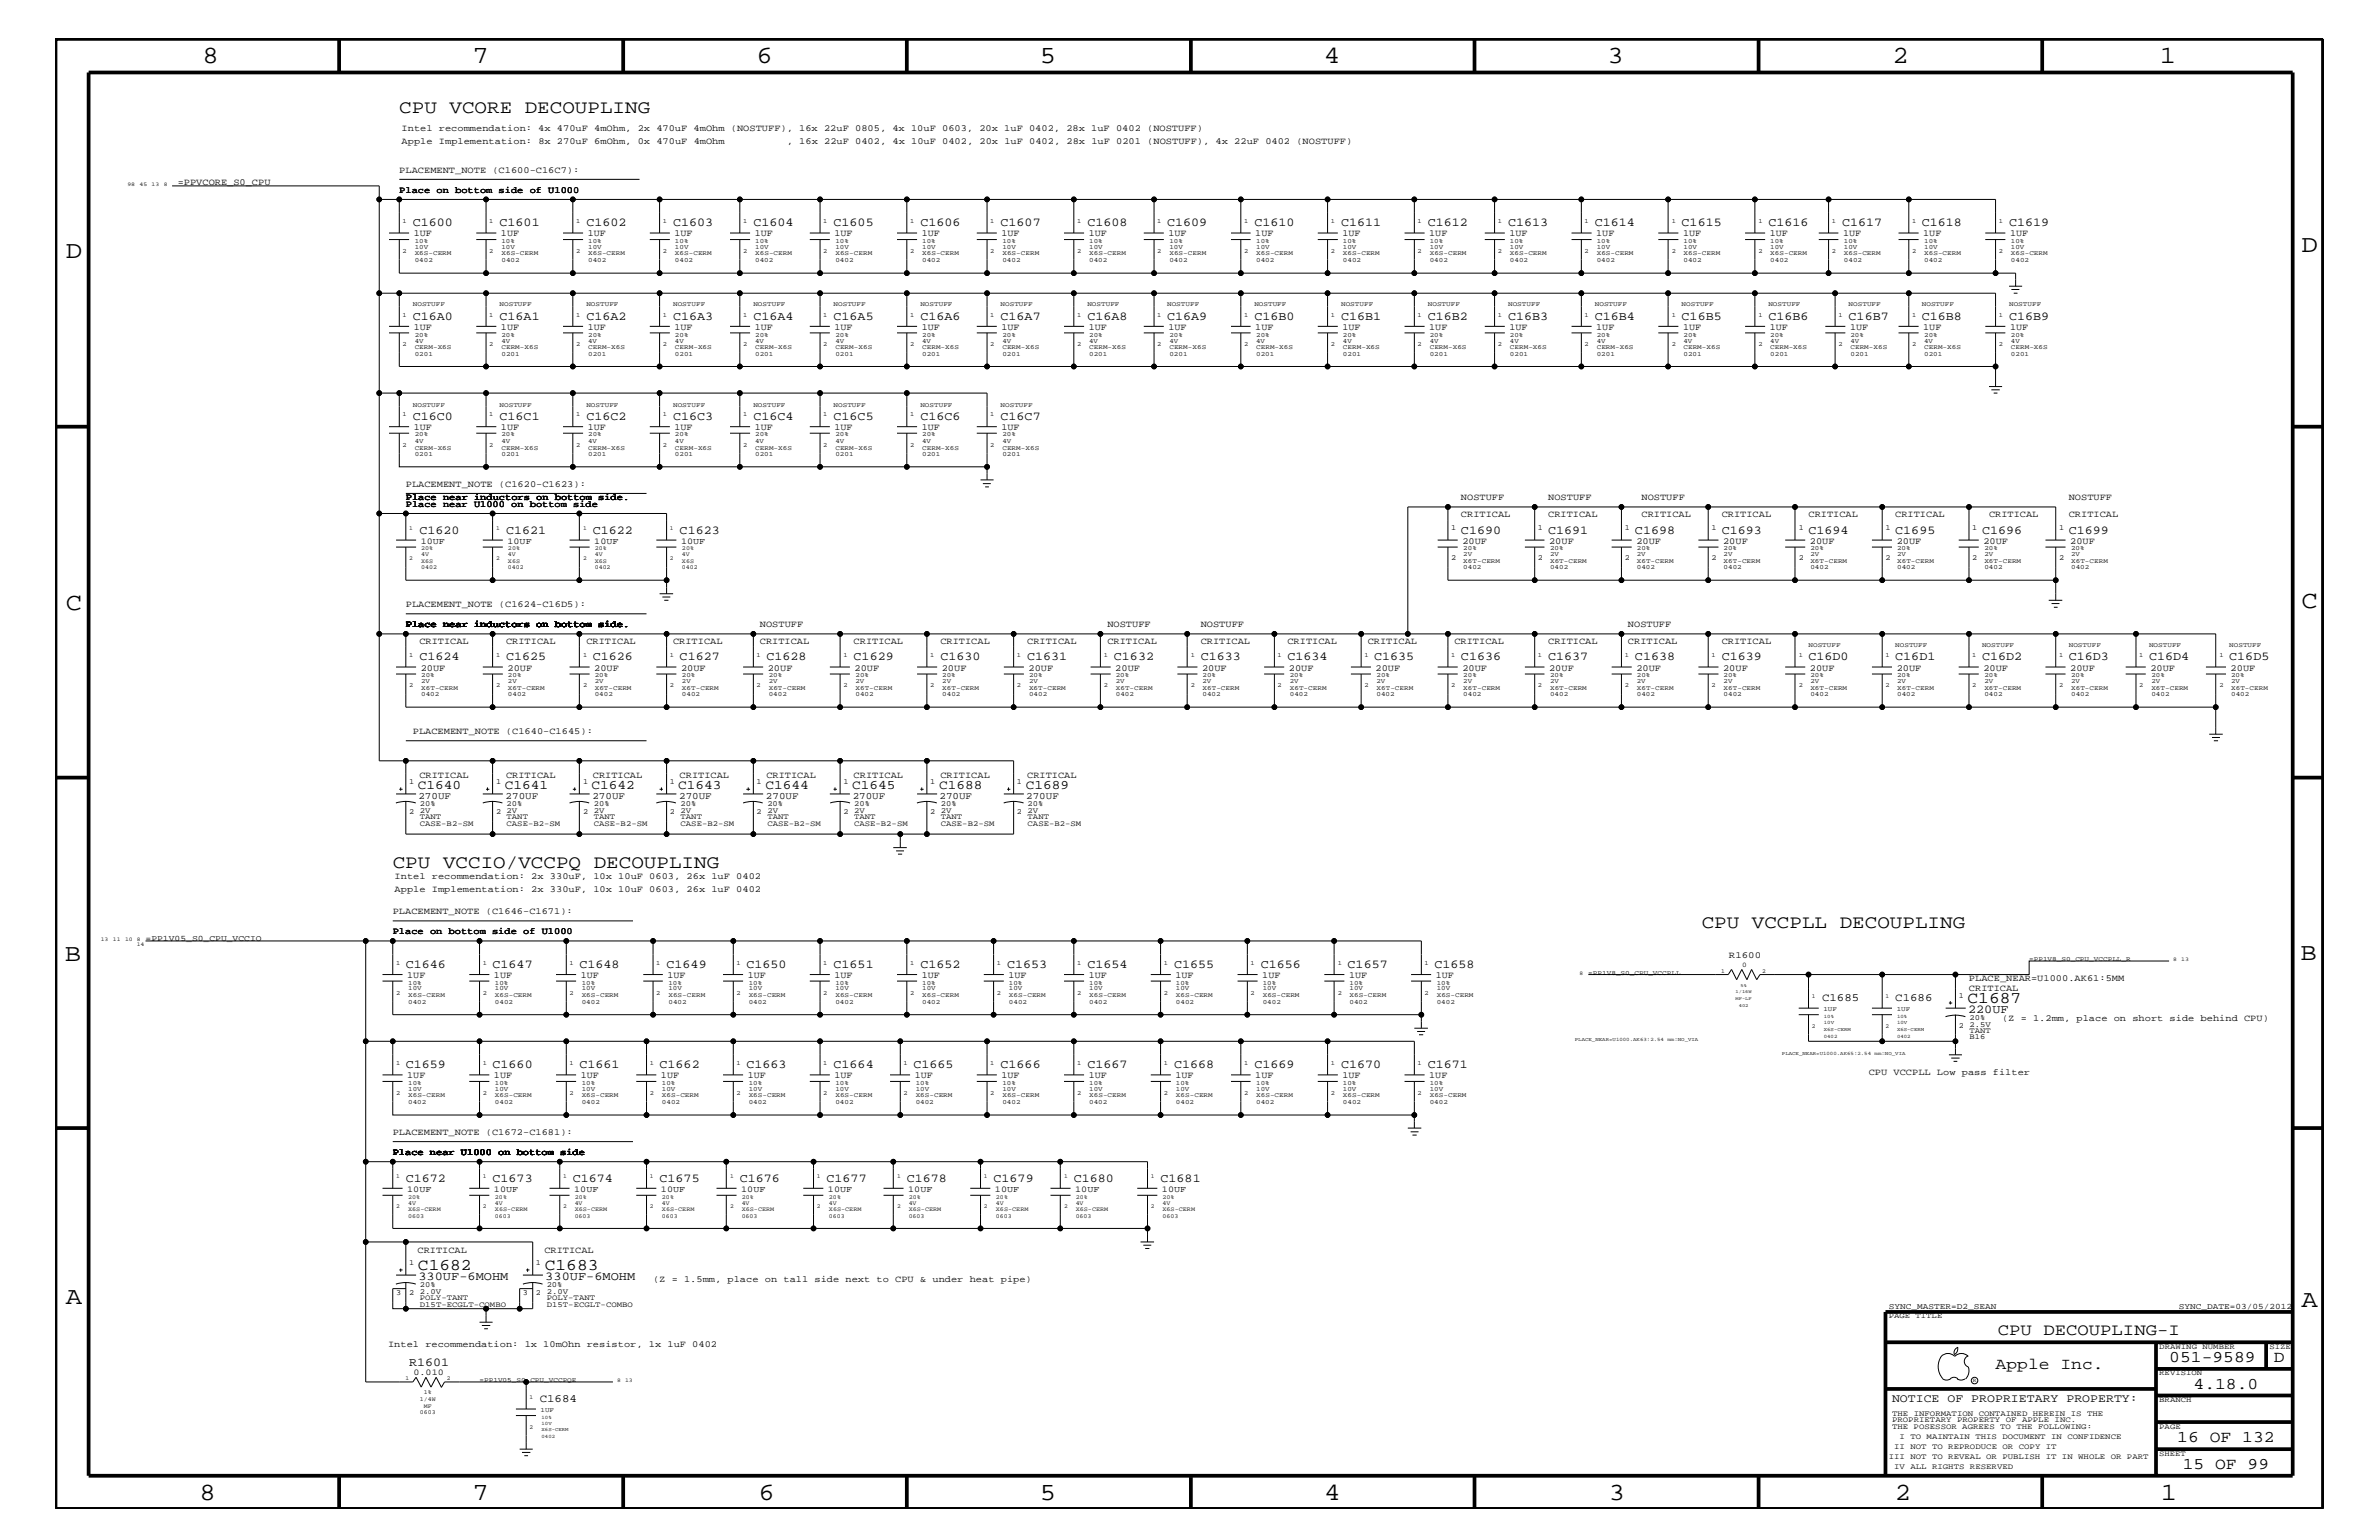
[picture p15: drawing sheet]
<svg xmlns="http://www.w3.org/2000/svg" width="432mm" height="279mm" viewBox="0 0 432 279" stroke-linecap="round" stroke-linejoin="round" font-family="sans-serif">
<defs><g id="words">
<g font-size="4.5">
<text x="36.7" y="11.5">8</text>
<text x="85.8" y="11.5">7</text>
<text x="137.3" y="11.5">6</text>
<text x="188.7" y="11.5">5</text>
<text x="240.3" y="11.5">4</text>
<text x="291.8" y="11.5">3</text>
<text x="343.5" y="11.5">2</text>
<text x="392" y="11.5">1</text>
<text x="11.9" y="46.8">D</text>
<text x="417.7" y="45.7">D</text>
<text x="11.9" y="110.6">C</text>
<text x="417.7" y="110.3">C</text>
<text x="11.8" y="174.3">B</text>
<text x="417.6" y="174.2">B</text>
<text x="11.9" y="236.7">A</text>
<text x="417.7" y="237.1">A</text>
<text x="36.2" y="272.1">8</text>
<text x="85.8" y="272.1">7</text>
<text x="137.7" y="272.1">6</text>
<text x="188.7" y="272.1">5</text>
<text x="240.4" y="272.1">4</text>
<text x="292" y="272.1">3</text>
<text x="343.9" y="272.1">2</text>
<text x="392.2" y="272.1">1</text>
</g>
<g font-size="3.4">
<text x="72.5" y="20.4">CPU VCORE DECOUPLING</text>
<text x="71.3" y="157.4">CPU VCCIO/VCCPQ DECOUPLING</text>
<text x="308.9" y="168.3">CPU VCCPLL DECOUPLING</text>
</g>
<g font-size="3">
<text x="357.1" y="182.1">C1687</text>
<text x="75.9" y="230.5">C1682</text>
<text x="98.9" y="230.5">C1683</text>
<text x="362.6" y="242.3">CPU DECOUPLING-I</text>
<text x="362.2" y="248.4">Apple Inc.</text>
<text x="393.7" y="247.1">051-9589</text>
<text x="398.1" y="252">4.18.0</text>
<text x="412.7" y="247.1">D</text>
<text x="395.2" y="261.6">16 OF 132</text>
<text x="396.2" y="266.6">15 OF 99</text>
</g>
<g font-size="2.4">
<text x="75.9" y="143.2">C1640</text>
<text x="91.6" y="143.2">C1641</text>
<text x="107.4" y="143.2">C1642</text>
<text x="123.1" y="143.2">C1643</text>
<text x="138.9" y="143.2">C1644</text>
<text x="154.7" y="143.2">C1645</text>
<text x="170.4" y="143.2">C1688</text>
<text x="186.2" y="143.2">C1689</text>
</g>
<g font-size="2.2">
<text x="74.9" y="41">C1600</text>
<text x="90.7" y="41">C1601</text>
<text x="106.4" y="41">C1602</text>
<text x="122.2" y="41">C1603</text>
<text x="136.7" y="41">C1604</text>
<text x="151.3" y="41">C1605</text>
<text x="167" y="41">C1606</text>
<text x="181.6" y="41">C1607</text>
<text x="197.4" y="41">C1608</text>
<text x="211.8" y="41">C1609</text>
<text x="227.7" y="41">C1610</text>
<text x="243.4" y="41">C1611</text>
<text x="259.2" y="41">C1612</text>
<text x="273.7" y="41">C1613</text>
<text x="289.5" y="41">C1614</text>
<text x="305.2" y="41">C1615</text>
<text x="321" y="41">C1616</text>
<text x="334.3" y="41">C1617</text>
<text x="348.8" y="41">C1618</text>
<text x="364.7" y="41">C1619</text>
<text x="74.9" y="58">C16A0</text>
<text x="90.7" y="58">C16A1</text>
<text x="106.4" y="58">C16A2</text>
<text x="122.2" y="58">C16A3</text>
<text x="136.7" y="58">C16A4</text>
<text x="151.3" y="58">C16A5</text>
<text x="167" y="58">C16A6</text>
<text x="181.6" y="58">C16A7</text>
<text x="197.4" y="58">C16A8</text>
<text x="211.8" y="58">C16A9</text>
<text x="227.7" y="58">C16B0</text>
<text x="243.4" y="58">C16B1</text>
<text x="259.2" y="58">C16B2</text>
<text x="273.7" y="58">C16B3</text>
<text x="289.5" y="58">C16B4</text>
<text x="305.2" y="58">C16B5</text>
<text x="321" y="58">C16B6</text>
<text x="335.5" y="58">C16B7</text>
<text x="348.8" y="58">C16B8</text>
<text x="364.7" y="58">C16B9</text>
<text x="74.9" y="76.2">C16C0</text>
<text x="90.7" y="76.2">C16C1</text>
<text x="106.4" y="76.2">C16C2</text>
<text x="122.2" y="76.2">C16C3</text>
<text x="136.7" y="76.2">C16C4</text>
<text x="151.3" y="76.2">C16C5</text>
<text x="167" y="76.2">C16C6</text>
<text x="181.6" y="76.2">C16C7</text>
<text x="76.1" y="96.8">C1620</text>
<text x="91.9" y="96.8">C1621</text>
<text x="107.6" y="96.8">C1622</text>
<text x="123.4" y="96.8">C1623</text>
<text x="265.2" y="96.8">C1690</text>
<text x="281" y="96.8">C1691</text>
<text x="296.8" y="96.8">C1698</text>
<text x="312.5" y="96.8">C1693</text>
<text x="328.3" y="96.8">C1694</text>
<text x="344" y="96.8">C1695</text>
<text x="359.7" y="96.8">C1696</text>
<text x="375.5" y="96.8">C1699</text>
<text x="76.1" y="119.8">C1624</text>
<text x="91.9" y="119.8">C1625</text>
<text x="107.6" y="119.8">C1626</text>
<text x="123.4" y="119.8">C1627</text>
<text x="139.1" y="119.8">C1628</text>
<text x="154.9" y="119.8">C1629</text>
<text x="170.7" y="119.8">C1630</text>
<text x="186.4" y="119.8">C1631</text>
<text x="202.2" y="119.8">C1632</text>
<text x="217.9" y="119.8">C1633</text>
<text x="233.7" y="119.8">C1634</text>
<text x="249.4" y="119.8">C1635</text>
<text x="265.2" y="119.8">C1636</text>
<text x="281" y="119.8">C1637</text>
<text x="296.8" y="119.8">C1638</text>
<text x="312.5" y="119.8">C1639</text>
<text x="328.3" y="119.8">C16D0</text>
<text x="344" y="119.8">C16D1</text>
<text x="359.7" y="119.8">C16D2</text>
<text x="375.5" y="119.8">C16D3</text>
<text x="390.1" y="119.8">C16D4</text>
<text x="404.6" y="119.8">C16D5</text>
<text x="73.7" y="175.6">C1646</text>
<text x="89.4" y="175.6">C1647</text>
<text x="105.2" y="175.6">C1648</text>
<text x="121" y="175.6">C1649</text>
<text x="135.5" y="175.6">C1650</text>
<text x="151.3" y="175.6">C1651</text>
<text x="167" y="175.6">C1652</text>
<text x="182.8" y="175.6">C1653</text>
<text x="197.4" y="175.6">C1654</text>
<text x="213.1" y="175.6">C1655</text>
<text x="228.9" y="175.6">C1656</text>
<text x="244.6" y="175.6">C1657</text>
<text x="260.3" y="175.6">C1658</text>
<text x="357.2" y="183.8">220UF</text>
<text x="73.7" y="193.7">C1659</text>
<text x="89.4" y="193.7">C1660</text>
<text x="105.2" y="193.7">C1661</text>
<text x="119.7" y="193.7">C1662</text>
<text x="135.5" y="193.7">C1663</text>
<text x="151.3" y="193.7">C1664</text>
<text x="165.8" y="193.7">C1665</text>
<text x="181.6" y="193.7">C1666</text>
<text x="197.4" y="193.7">C1667</text>
<text x="213.1" y="193.7">C1668</text>
<text x="227.7" y="193.7">C1669</text>
<text x="243.4" y="193.7">C1670</text>
<text x="259.2" y="193.7">C1671</text>
<text x="73.7" y="214.4">C1672</text>
<text x="89.4" y="214.4">C1673</text>
<text x="104" y="214.4">C1674</text>
<text x="119.7" y="214.4">C1675</text>
<text x="134.3" y="214.4">C1676</text>
<text x="150" y="214.4">C1677</text>
<text x="164.6" y="214.4">C1678</text>
<text x="180.3" y="214.4">C1679</text>
<text x="194.9" y="214.4">C1680</text>
<text x="210.7" y="214.4">C1681</text>
<text x="75.9" y="232.2">330UF-6MOHM</text>
<text x="99" y="232.2">330UF-6MOHM</text>
<text x="74.3" y="247.8">R1601</text>
</g>
<text font-size="2.1" x="343.4" y="254.4">NOTICE OF PROPRIETARY PROPERTY:</text>
<g font-size="2">
<text x="330.7" y="181.6">C1685</text>
<text x="344" y="181.6">C1686</text>
<text x="98" y="254.4">C1684</text>
</g>
<g font-size="1.8">
<text x="75.9" y="144.9">270UF</text>
<text x="91.8" y="144.9">270UF</text>
<text x="107.5" y="144.9">270UF</text>
<text x="123.3" y="144.9">270UF</text>
<text x="139" y="144.9">270UF</text>
<text x="154.8" y="144.9">270UF</text>
<text x="170.5" y="144.9">270UF</text>
<text x="186.3" y="144.9">270UF</text>
</g>
<g font-size="1.7">
<text x="72.9" y="23.7">Intel recommendation: 4x 470uF 4mOhm, 2x 470uF 4mOhm (NOSTUFF), 16x 22uF 0805, 4x 10uF 0603, 20x 1uF 0402, 28x 1uF 0402 (NOSTUFF)</text>
<text x="72.9" y="26.2">Apple Implementation: 8x 270uF 6mOhm, 0x 470uF 4mOhm</text>
<text x="142.8" y="26.2">, 16x 22uF 0402, 4x 10uF 0402, 20x 1uF 0402, 28x 1uF 0201 (NOSTUFF), 4x 22uF 0402 (NOSTUFF)</text>
<text x="32.3" y="33.6">=PPVCORE_S0_CPU</text>
<text x="72.5" y="31.4">PLACEMENT_NOTE (C1600-C16C7):</text>
<text x="72.5" y="35">Place on bottom side of U1000</text>
<text x="72.5" y="35">Place on bottom side of U100.</text>
<text x="75.1" y="42.9">1UF</text>
<text x="90.9" y="42.9">1UF</text>
<text x="106.7" y="42.9">1UF</text>
<text x="122.4" y="42.9">1UF</text>
<text x="137" y="42.9">1UF</text>
<text x="151.5" y="42.9">1UF</text>
<text x="167.3" y="42.9">1UF</text>
<text x="181.8" y="42.9">1UF</text>
<text x="197.6" y="42.9">1UF</text>
<text x="212.1" y="42.9">1UF</text>
<text x="227.8" y="42.9">1UF</text>
<text x="243.7" y="42.9">1UF</text>
<text x="259.4" y="42.9">1UF</text>
<text x="274" y="42.9">1UF</text>
<text x="289.7" y="42.9">1UF</text>
<text x="305.5" y="42.9">1UF</text>
<text x="321.2" y="42.9">1UF</text>
<text x="334.5" y="42.9">1UF</text>
<text x="349.1" y="42.9">1UF</text>
<text x="364.8" y="42.9">1UF</text>
<text x="75.1" y="59.8">1UF</text>
<text x="90.9" y="59.8">1UF</text>
<text x="106.7" y="59.8">1UF</text>
<text x="122.4" y="59.8">1UF</text>
<text x="137" y="59.8">1UF</text>
<text x="151.5" y="59.8">1UF</text>
<text x="167.3" y="59.8">1UF</text>
<text x="181.8" y="59.8">1UF</text>
<text x="197.6" y="59.8">1UF</text>
<text x="212.1" y="59.8">1UF</text>
<text x="227.8" y="59.8">1UF</text>
<text x="243.7" y="59.8">1UF</text>
<text x="259.4" y="59.8">1UF</text>
<text x="274" y="59.8">1UF</text>
<text x="289.7" y="59.8">1UF</text>
<text x="305.5" y="59.8">1UF</text>
<text x="321.2" y="59.8">1UF</text>
<text x="335.8" y="59.8">1UF</text>
<text x="349.1" y="59.8">1UF</text>
<text x="364.8" y="59.8">1UF</text>
<text x="75.1" y="78">1UF</text>
<text x="90.9" y="78">1UF</text>
<text x="106.7" y="78">1UF</text>
<text x="122.4" y="78">1UF</text>
<text x="137" y="78">1UF</text>
<text x="151.5" y="78">1UF</text>
<text x="167.3" y="78">1UF</text>
<text x="181.8" y="78">1UF</text>
<text x="73.7" y="88.3">PLACEMENT_NOTE (C1620-C1623):</text>
<text x="73.7" y="92">Place near U1000 on bottom side</text>
<text x="73.7" y="90.7">Place near inductors on bottom side.</text>
<text x="265.2" y="90.7">NOSTUFF</text>
<text x="265.2" y="93.8">CRITICAL</text>
<text x="281" y="93.8">CRITICAL</text>
<text x="281" y="90.7">NOSTUFF</text>
<text x="297.9" y="90.7">NOSTUFF</text>
<text x="297.9" y="93.8">CRITICAL</text>
<text x="312.5" y="93.8">CRITICAL</text>
<text x="328.3" y="93.8">CRITICAL</text>
<text x="344" y="93.8">CRITICAL</text>
<text x="361" y="93.8">CRITICAL</text>
<text x="375.5" y="90.7">NOSTUFF</text>
<text x="375.5" y="93.8">CRITICAL</text>
<text x="265.4" y="98.7">20UF</text>
<text x="281.2" y="98.7">20UF</text>
<text x="297" y="98.7">20UF</text>
<text x="312.8" y="98.7">20UF</text>
<text x="328.5" y="98.7">20UF</text>
<text x="344.3" y="98.7">20UF</text>
<text x="360" y="98.7">20UF</text>
<text x="375.8" y="98.7">20UF</text>
<text x="73.7" y="110.2">PLACEMENT_NOTE (C1624-C16D5):</text>
<text x="73.7" y="113.7">Place near inductors on bottom side.</text>
<text x="137.9" y="113.7">NOSTUFF</text>
<text x="201" y="113.7">NOSTUFF</text>
<text x="217.9" y="113.7">NOSTUFF</text>
<text x="295.5" y="113.7">NOSTUFF</text>
<text x="76.1" y="116.8">CRITICAL</text>
<text x="91.9" y="116.8">CRITICAL</text>
<text x="106.4" y="116.8">CRITICAL</text>
<text x="122.2" y="116.8">CRITICAL</text>
<text x="137.9" y="116.8">CRITICAL</text>
<text x="154.9" y="116.8">CRITICAL</text>
<text x="170.7" y="116.8">CRITICAL</text>
<text x="186.4" y="116.8">CRITICAL</text>
<text x="201" y="116.8">CRITICAL</text>
<text x="217.9" y="116.8">CRITICAL</text>
<text x="233.7" y="116.8">CRITICAL</text>
<text x="248.2" y="116.8">CRITICAL</text>
<text x="264" y="116.8">CRITICAL</text>
<text x="281" y="116.8">CRITICAL</text>
<text x="295.5" y="116.8">CRITICAL</text>
<text x="312.5" y="116.8">CRITICAL</text>
<text x="76.4" y="121.7">20UF</text>
<text x="92.1" y="121.7">20UF</text>
<text x="107.9" y="121.7">20UF</text>
<text x="123.6" y="121.7">20UF</text>
<text x="139.4" y="121.7">20UF</text>
<text x="155.1" y="121.7">20UF</text>
<text x="170.9" y="121.7">20UF</text>
<text x="186.7" y="121.7">20UF</text>
<text x="202.4" y="121.7">20UF</text>
<text x="218.2" y="121.7">20UF</text>
<text x="233.9" y="121.7">20UF</text>
<text x="249.7" y="121.7">20UF</text>
<text x="265.4" y="121.7">20UF</text>
<text x="281.2" y="121.7">20UF</text>
<text x="297" y="121.7">20UF</text>
<text x="312.8" y="121.7">20UF</text>
<text x="328.5" y="121.7">20UF</text>
<text x="344.3" y="121.7">20UF</text>
<text x="360" y="121.7">20UF</text>
<text x="375.8" y="121.7">20UF</text>
<text x="390.3" y="121.7">20UF</text>
<text x="404.9" y="121.7">20UF</text>
<text x="74.9" y="133.2">PLACEMENT_NOTE (C1640-C1645):</text>
<text x="76.1" y="141.1">CRITICAL</text>
<text x="91.9" y="141.1">CRITICAL</text>
<text x="107.6" y="141.1">CRITICAL</text>
<text x="123.4" y="141.1">CRITICAL</text>
<text x="139.1" y="141.1">CRITICAL</text>
<text x="154.9" y="141.1">CRITICAL</text>
<text x="170.7" y="141.1">CRITICAL</text>
<text x="186.4" y="141.1">CRITICAL</text>
<text x="71.6" y="161.9">Apple Implementation: 2x 330uF, 10x 10uF 0603, 26x 1uF 0402</text>
<text x="71.6" y="159.5">Intel recommendation: 2x 330uF, 10x 10uF 0603, 26x 1uF 0402</text>
<text x="71.3" y="165.9">PLACEMENT_NOTE (C1646-C1671):</text>
<text x="71.3" y="169.5">Place on bottom side of U1000</text>
<text x="71.3" y="169.5">Place on bottom side of U100.</text>
<text x="313.8" y="173.8">R1600</text>
<text x="73.9" y="177.4">1UF</text>
<text x="89.7" y="177.4">1UF</text>
<text x="105.4" y="177.4">1UF</text>
<text x="121.2" y="177.4">1UF</text>
<text x="135.7" y="177.4">1UF</text>
<text x="151.5" y="177.4">1UF</text>
<text x="167.3" y="177.4">1UF</text>
<text x="183" y="177.4">1UF</text>
<text x="197.6" y="177.4">1UF</text>
<text x="213.4" y="177.4">1UF</text>
<text x="229.1" y="177.4">1UF</text>
<text x="244.9" y="177.4">1UF</text>
<text x="260.6" y="177.4">1UF</text>
<text x="357.4" y="179.9">CRITICAL</text>
<text x="357.4" y="178">PLACE_NEAR=U1000.AK61:5MM</text>
<text x="363.4" y="185.3">(Z = 1.2mm, place on short side behind CPU)</text>
<text x="73.9" y="195.6">1UF</text>
<text x="89.7" y="195.6">1UF</text>
<text x="105.4" y="195.6">1UF</text>
<text x="120" y="195.6">1UF</text>
<text x="135.7" y="195.6">1UF</text>
<text x="151.5" y="195.6">1UF</text>
<text x="166" y="195.6">1UF</text>
<text x="181.8" y="195.6">1UF</text>
<text x="197.6" y="195.6">1UF</text>
<text x="213.4" y="195.6">1UF</text>
<text x="227.8" y="195.6">1UF</text>
<text x="243.7" y="195.6">1UF</text>
<text x="259.4" y="195.6">1UF</text>
<text x="339.2" y="195">CPU VCCPLL Low pass filter</text>
<text x="71.3" y="205.9">PLACEMENT_NOTE (C1672-C1681):</text>
<text x="71.3" y="209.6">Place near U1000 on bottom side</text>
<text x="75.8" y="227.3">CRITICAL</text>
<text x="98.8" y="227.3">CRITICAL</text>
<text x="118.5" y="232.6">(Z = 1.5mm, place on tall side next to CPU &amp; under heat pipe)</text>
<text x="70.4" y="244.4">Intel recommendation: 1x 10mOhn resistor, 1x 1uF 0402</text>
</g>
<g font-size="1.6">
<text x="76.4" y="98.7">10UF</text>
<text x="92.1" y="98.7">10UF</text>
<text x="107.9" y="98.7">10UF</text>
<text x="123.6" y="98.7">10UF</text>
<text x="73.9" y="216.2">10UF</text>
<text x="89.7" y="216.2">10UF</text>
<text x="104.2" y="216.2">10UF</text>
<text x="120" y="216.2">10UF</text>
<text x="134.5" y="216.2">10UF</text>
<text x="150.3" y="216.2">10UF</text>
<text x="164.8" y="216.2">10UF</text>
<text x="180.6" y="216.2">10UF</text>
<text x="195.2" y="216.2">10UF</text>
<text x="210.9" y="216.2">10UF</text>
<text x="75.1" y="249.5">0.010</text>
</g>
<g font-size="1.5">
<text x="26.4" y="170.7">=PP1V05_S0_CPU_VCCIO</text>
<text x="342.8" y="237.4">SYNC_MASTER=D2_SEAN</text>
<text x="395.5" y="237.4">SYNC_DATE=03/05/2012</text>
</g>
<g font-size="1.4">
<text x="263.4" y="96.2">1</text>
<text x="263.4" y="101.6">2</text>
<text x="279.1" y="96.2">1</text>
<text x="279.1" y="101.6">2</text>
<text x="294.9" y="96.2">1</text>
<text x="294.9" y="101.6">2</text>
<text x="310.6" y="96.2">1</text>
<text x="310.6" y="101.6">2</text>
<text x="326.5" y="96.2">1</text>
<text x="326.5" y="101.6">2</text>
<text x="342.2" y="96.2">1</text>
<text x="342.2" y="101.6">2</text>
<text x="358" y="96.2">1</text>
<text x="358" y="101.6">2</text>
<text x="373.7" y="96.2">1</text>
<text x="373.7" y="101.6">2</text>
<text x="74.3" y="142.3">1</text>
<text x="90.1" y="142.3">1</text>
<text x="105.8" y="142.3">1</text>
<text x="121.6" y="142.3">1</text>
<text x="137.3" y="142.3">1</text>
<text x="153.1" y="142.3">1</text>
<text x="168.8" y="142.3">1</text>
<text x="184.6" y="142.3">1</text>
<text x="74.3" y="147.7">2</text>
<text x="76.2" y="146.2">20%</text>
<text x="76.2" y="148.5">TANT</text>
<text x="76.2" y="147.5">2V</text>
<text x="76.2" y="149.8">CASE-B2-SM</text>
<text x="90.1" y="147.7">2</text>
<text x="91.9" y="146.2">20%</text>
<text x="91.9" y="147.5">2V</text>
<text x="91.9" y="148.5">TANT</text>
<text x="91.9" y="149.8">CASE-B2-SM</text>
<text x="105.8" y="147.7">2</text>
<text x="107.8" y="146.2">20%</text>
<text x="107.8" y="149.8">CASE-B2-SM</text>
<text x="107.8" y="148.5">TANT</text>
<text x="107.8" y="147.5">2V</text>
<text x="121.6" y="147.7">2</text>
<text x="123.5" y="146.2">20%</text>
<text x="123.5" y="149.8">CASE-B2-SM</text>
<text x="123.5" y="148.5">TANT</text>
<text x="123.5" y="147.5">2V</text>
<text x="137.3" y="147.7">2</text>
<text x="139.3" y="146.2">20%</text>
<text x="139.3" y="149.8">CASE-B2-SM</text>
<text x="139.3" y="148.5">TANT</text>
<text x="139.3" y="147.5">2V</text>
<text x="153.1" y="147.7">2</text>
<text x="155" y="146.2">20%</text>
<text x="155" y="149.8">CASE-B2-SM</text>
<text x="155" y="148.5">TANT</text>
<text x="155" y="147.5">2V</text>
<text x="168.8" y="147.7">2</text>
<text x="170.8" y="146.2">20%</text>
<text x="170.8" y="149.8">CASE-B2-SM</text>
<text x="170.8" y="148.5">TANT</text>
<text x="170.8" y="147.5">2V</text>
<text x="184.6" y="147.7">2</text>
<text x="186.5" y="146.2">20%</text>
<text x="186.5" y="149.8">CASE-B2-SM</text>
<text x="186.5" y="148.5">TANT</text>
<text x="186.5" y="147.5">2V</text>
<text x="355.5" y="181">1</text>
<text x="357.5" y="185">20%</text>
<text x="355.5" y="186.5">2</text>
<text x="357.5" y="188.6">B16</text>
<text x="357.5" y="186.3">2.5V</text>
<text x="357.5" y="187.4">TANT</text>
<text x="74.3" y="229.6">1</text>
<text x="76.2" y="233.5">20%</text>
<text x="97.3" y="229.6">1</text>
<text x="99.2" y="233.5">20%</text>
<text x="71.9" y="235">3</text>
<text x="74.3" y="235">2</text>
<text x="76.2" y="235.8">POLY-TANT</text>
<text x="76.2" y="234.7">2.0V</text>
<text x="76.2" y="237.1">D15T-ECGLT-COMBO</text>
<text x="94.9" y="235">3</text>
<text x="97.3" y="235">2</text>
<text x="99.2" y="237.1">D15T-ECGLT-COMBO</text>
<text x="99.2" y="234.7">2.0V</text>
<text x="99.2" y="235.8">POLY-TANT</text>
<text x="342.8" y="239.2">PAGE TITLE</text>
<text x="391.9" y="244.7">DRAWING NUMBER</text>
<text x="411.9" y="244.7">SIZE</text>
<text x="391.9" y="249.5">REVISION</text>
<text x="343.4" y="256.8">THE INFORMATION CONTAINED HEREIN IS THE</text>
<text x="391.9" y="254.4">BRANCH</text>
<text x="343.4" y="258">PROPRIETARY PROPERTY OF APPLE INC.</text>
<text x="343.4" y="259.3">THE POSESSOR AGREES TO THE FOLLOWING:</text>
<text x="343.8" y="262.9">II NOT TO REPRODUCE OR COPY IT</text>
<text x="344.8" y="261.1">I TO MAINTAIN THIS DOCUMENT IN CONFIDENCE</text>
<text x="391.9" y="259.3">PAGE</text>
<text x="342.8" y="264.7">III NOT TO REVEAL OR PUBLISH IT IN WHOLE OR PART</text>
<text x="343.8" y="266.6">IV ALL RIGHTS RESERVED</text>
<text x="391.9" y="264.1">SHEET</text>
</g>
<text font-size="1.3" x="316.2" y="175.5">0</text>
<g font-size="1.2">
<text x="73.1" y="40.4">1</text>
<text x="88.8" y="40.4">1</text>
<text x="104.6" y="40.4">1</text>
<text x="120.3" y="40.4">1</text>
<text x="134.9" y="40.4">1</text>
<text x="149.4" y="40.4">1</text>
<text x="165.2" y="40.4">1</text>
<text x="179.7" y="40.4">1</text>
<text x="195.5" y="40.4">1</text>
<text x="210.1" y="40.4">1</text>
<text x="225.8" y="40.4">1</text>
<text x="241.6" y="40.4">1</text>
<text x="257.3" y="40.4">1</text>
<text x="271.9" y="40.4">1</text>
<text x="287.6" y="40.4">1</text>
<text x="303.4" y="40.4">1</text>
<text x="319.2" y="40.4">1</text>
<text x="332.5" y="40.4">1</text>
<text x="347" y="40.4">1</text>
<text x="362.8" y="40.4">1</text>
<text x="73.1" y="45.9">2</text>
<text x="75.3" y="45.2">10V</text>
<text x="75.3" y="46.3">X6S-CERM</text>
<text x="75.3" y="47.6">0402</text>
<text x="75.3" y="44.1">10%</text>
<text x="88.8" y="45.9">2</text>
<text x="91" y="45.2">10V</text>
<text x="91" y="46.3">X6S-CERM</text>
<text x="91" y="47.6">0402</text>
<text x="91" y="44.1">10%</text>
<text x="104.6" y="45.9">2</text>
<text x="106.8" y="45.2">10V</text>
<text x="106.8" y="46.3">X6S-CERM</text>
<text x="106.8" y="47.6">0402</text>
<text x="106.8" y="44.1">10%</text>
<text x="120.3" y="45.9">2</text>
<text x="122.5" y="45.2">10V</text>
<text x="122.5" y="46.3">X6S-CERM</text>
<text x="122.5" y="47.6">0402</text>
<text x="122.5" y="44.1">10%</text>
<text x="134.9" y="45.9">2</text>
<text x="137.1" y="46.3">X6S-CERM</text>
<text x="137.1" y="47.6">0402</text>
<text x="137.1" y="44.1">10%</text>
<text x="137.1" y="45.2">10V</text>
<text x="149.4" y="45.9">2</text>
<text x="151.6" y="46.3">X6S-CERM</text>
<text x="151.6" y="47.6">0402</text>
<text x="151.6" y="44.1">10%</text>
<text x="151.6" y="45.2">10V</text>
<text x="165.2" y="45.9">2</text>
<text x="167.4" y="45.2">10V</text>
<text x="167.4" y="46.3">X6S-CERM</text>
<text x="167.4" y="47.6">0402</text>
<text x="167.4" y="44.1">10%</text>
<text x="179.7" y="45.9">2</text>
<text x="181.9" y="46.3">X6S-CERM</text>
<text x="181.9" y="47.6">0402</text>
<text x="181.9" y="44.1">10%</text>
<text x="181.9" y="45.2">10V</text>
<text x="195.5" y="45.9">2</text>
<text x="197.7" y="45.2">10V</text>
<text x="197.7" y="46.3">X6S-CERM</text>
<text x="197.7" y="47.6">0402</text>
<text x="197.7" y="44.1">10%</text>
<text x="210.1" y="45.9">2</text>
<text x="212.3" y="45.2">10V</text>
<text x="212.3" y="46.3">X6S-CERM</text>
<text x="212.3" y="47.6">0402</text>
<text x="212.3" y="44.1">10%</text>
<text x="225.8" y="45.9">2</text>
<text x="228" y="46.3">X6S-CERM</text>
<text x="228" y="47.6">0402</text>
<text x="228" y="44.1">10%</text>
<text x="228" y="45.2">10V</text>
<text x="241.6" y="45.9">2</text>
<text x="243.8" y="45.2">10V</text>
<text x="243.8" y="46.3">X6S-CERM</text>
<text x="243.8" y="47.6">0402</text>
<text x="243.8" y="44.1">10%</text>
<text x="257.3" y="45.9">2</text>
<text x="259.5" y="45.2">10V</text>
<text x="259.5" y="46.3">X6S-CERM</text>
<text x="259.5" y="47.6">0402</text>
<text x="259.5" y="44.1">10%</text>
<text x="271.9" y="45.9">2</text>
<text x="274.1" y="46.3">X6S-CERM</text>
<text x="274.1" y="47.6">0402</text>
<text x="274.1" y="44.1">10%</text>
<text x="274.1" y="45.2">10V</text>
<text x="287.6" y="45.9">2</text>
<text x="289.8" y="46.3">X6S-CERM</text>
<text x="289.8" y="47.6">0402</text>
<text x="289.8" y="44.1">10%</text>
<text x="289.8" y="45.2">10V</text>
<text x="303.4" y="45.9">2</text>
<text x="305.6" y="46.3">X6S-CERM</text>
<text x="305.6" y="47.6">0402</text>
<text x="305.6" y="44.1">10%</text>
<text x="305.6" y="45.2">10V</text>
<text x="319.2" y="45.9">2</text>
<text x="321.3" y="46.3">X6S-CERM</text>
<text x="321.3" y="47.6">0402</text>
<text x="321.3" y="44.1">10%</text>
<text x="321.3" y="45.2">10V</text>
<text x="332.5" y="45.9">2</text>
<text x="334.7" y="45.2">10V</text>
<text x="334.7" y="46.3">X6S-CERM</text>
<text x="334.7" y="47.6">0402</text>
<text x="334.7" y="44.1">10%</text>
<text x="347" y="45.9">2</text>
<text x="349.2" y="45.2">10V</text>
<text x="349.2" y="46.3">X6S-CERM</text>
<text x="349.2" y="47.6">0402</text>
<text x="349.2" y="44.1">10%</text>
<text x="362.8" y="45.9">2</text>
<text x="365" y="45.2">10V</text>
<text x="365" y="46.3">X6S-CERM</text>
<text x="365" y="47.6">0402</text>
<text x="365" y="44.1">10%</text>
<text x="73.1" y="57.4">1</text>
<text x="74.9" y="55.6">NOSTUFF</text>
<text x="88.8" y="57.4">1</text>
<text x="90.7" y="55.6">NOSTUFF</text>
<text x="104.6" y="57.4">1</text>
<text x="106.4" y="55.6">NOSTUFF</text>
<text x="120.3" y="57.4">1</text>
<text x="122.2" y="55.6">NOSTUFF</text>
<text x="134.9" y="57.4">1</text>
<text x="136.7" y="55.6">NOSTUFF</text>
<text x="149.4" y="57.4">1</text>
<text x="151.3" y="55.6">NOSTUFF</text>
<text x="165.2" y="57.4">1</text>
<text x="167" y="55.6">NOSTUFF</text>
<text x="179.7" y="57.4">1</text>
<text x="181.6" y="55.6">NOSTUFF</text>
<text x="195.5" y="57.4">1</text>
<text x="197.4" y="55.6">NOSTUFF</text>
<text x="210.1" y="57.4">1</text>
<text x="211.8" y="55.6">NOSTUFF</text>
<text x="225.8" y="57.4">1</text>
<text x="227.7" y="55.6">NOSTUFF</text>
<text x="241.6" y="57.4">1</text>
<text x="243.4" y="55.6">NOSTUFF</text>
<text x="257.3" y="57.4">1</text>
<text x="259.2" y="55.6">NOSTUFF</text>
<text x="271.9" y="57.4">1</text>
<text x="273.7" y="55.6">NOSTUFF</text>
<text x="287.6" y="57.4">1</text>
<text x="289.5" y="55.6">NOSTUFF</text>
<text x="303.4" y="57.4">1</text>
<text x="305.2" y="55.6">NOSTUFF</text>
<text x="319.2" y="57.4">1</text>
<text x="321" y="55.6">NOSTUFF</text>
<text x="333.7" y="57.4">1</text>
<text x="335.5" y="55.6">NOSTUFF</text>
<text x="347" y="57.4">1</text>
<text x="348.8" y="55.6">NOSTUFF</text>
<text x="362.8" y="57.4">1</text>
<text x="364.7" y="55.6">NOSTUFF</text>
<text x="73.1" y="62.9">2</text>
<text x="75.3" y="61.1">20%</text>
<text x="75.3" y="64.5">0201</text>
<text x="75.3" y="63.4">CERM-X6S</text>
<text x="75.3" y="62.2">4V</text>
<text x="88.8" y="62.9">2</text>
<text x="91" y="61.1">20%</text>
<text x="91" y="64.5">0201</text>
<text x="91" y="63.4">CERM-X6S</text>
<text x="91" y="62.2">4V</text>
<text x="104.6" y="62.9">2</text>
<text x="106.8" y="61.1">20%</text>
<text x="106.8" y="64.5">0201</text>
<text x="106.8" y="63.4">CERM-X6S</text>
<text x="106.8" y="62.2">4V</text>
<text x="120.3" y="62.9">2</text>
<text x="122.5" y="61.1">20%</text>
<text x="122.5" y="64.5">0201</text>
<text x="122.5" y="63.4">CERM-X6S</text>
<text x="122.5" y="62.2">4V</text>
<text x="134.9" y="62.9">2</text>
<text x="137.1" y="64.5">0201</text>
<text x="137.1" y="63.4">CERM-X6S</text>
<text x="137.1" y="62.2">4V</text>
<text x="137.1" y="61.1">20%</text>
<text x="149.4" y="62.9">2</text>
<text x="151.6" y="61.1">20%</text>
<text x="151.6" y="64.5">0201</text>
<text x="151.6" y="63.4">CERM-X6S</text>
<text x="151.6" y="62.2">4V</text>
<text x="165.2" y="62.9">2</text>
<text x="167.4" y="61.1">20%</text>
<text x="167.4" y="64.5">0201</text>
<text x="167.4" y="63.4">CERM-X6S</text>
<text x="167.4" y="62.2">4V</text>
<text x="179.7" y="62.9">2</text>
<text x="181.9" y="61.1">20%</text>
<text x="181.9" y="64.5">0201</text>
<text x="181.9" y="63.4">CERM-X6S</text>
<text x="181.9" y="62.2">4V</text>
<text x="195.5" y="62.9">2</text>
<text x="197.7" y="61.1">20%</text>
<text x="197.7" y="64.5">0201</text>
<text x="197.7" y="63.4">CERM-X6S</text>
<text x="197.7" y="62.2">4V</text>
<text x="210.1" y="62.9">2</text>
<text x="212.3" y="61.1">20%</text>
<text x="212.3" y="64.5">0201</text>
<text x="212.3" y="63.4">CERM-X6S</text>
<text x="212.3" y="62.2">4V</text>
<text x="225.8" y="62.9">2</text>
<text x="228" y="61.1">20%</text>
<text x="228" y="64.5">0201</text>
<text x="228" y="63.4">CERM-X6S</text>
<text x="228" y="62.2">4V</text>
<text x="241.6" y="62.9">2</text>
<text x="243.8" y="61.1">20%</text>
<text x="243.8" y="64.5">0201</text>
<text x="243.8" y="63.4">CERM-X6S</text>
<text x="243.8" y="62.2">4V</text>
<text x="257.3" y="62.9">2</text>
<text x="259.5" y="61.1">20%</text>
<text x="259.5" y="64.5">0201</text>
<text x="259.5" y="63.4">CERM-X6S</text>
<text x="259.5" y="62.2">4V</text>
<text x="271.9" y="62.9">2</text>
<text x="274.1" y="61.1">20%</text>
<text x="274.1" y="64.5">0201</text>
<text x="274.1" y="63.4">CERM-X6S</text>
<text x="274.1" y="62.2">4V</text>
<text x="287.6" y="62.9">2</text>
<text x="289.8" y="61.1">20%</text>
<text x="289.8" y="64.5">0201</text>
<text x="289.8" y="63.4">CERM-X6S</text>
<text x="289.8" y="62.2">4V</text>
<text x="303.4" y="62.9">2</text>
<text x="305.6" y="61.1">20%</text>
<text x="305.6" y="64.5">0201</text>
<text x="305.6" y="63.4">CERM-X6S</text>
<text x="305.6" y="62.2">4V</text>
<text x="319.2" y="62.9">2</text>
<text x="321.3" y="61.1">20%</text>
<text x="321.3" y="64.5">0201</text>
<text x="321.3" y="63.4">CERM-X6S</text>
<text x="321.3" y="62.2">4V</text>
<text x="333.7" y="62.9">2</text>
<text x="335.9" y="61.1">20%</text>
<text x="335.9" y="64.5">0201</text>
<text x="335.9" y="63.4">CERM-X6S</text>
<text x="335.9" y="62.2">4V</text>
<text x="347" y="62.9">2</text>
<text x="349.2" y="61.1">20%</text>
<text x="349.2" y="64.5">0201</text>
<text x="349.2" y="63.4">CERM-X6S</text>
<text x="349.2" y="62.2">4V</text>
<text x="362.8" y="62.9">2</text>
<text x="365" y="61.1">20%</text>
<text x="365" y="64.5">0201</text>
<text x="365" y="63.4">CERM-X6S</text>
<text x="365" y="62.2">4V</text>
<text x="73.1" y="75.6">1</text>
<text x="74.9" y="73.8">NOSTUFF</text>
<text x="88.8" y="75.6">1</text>
<text x="90.7" y="73.8">NOSTUFF</text>
<text x="104.6" y="75.6">1</text>
<text x="106.4" y="73.8">NOSTUFF</text>
<text x="120.3" y="75.6">1</text>
<text x="122.2" y="73.8">NOSTUFF</text>
<text x="134.9" y="75.6">1</text>
<text x="136.7" y="73.8">NOSTUFF</text>
<text x="149.4" y="75.6">1</text>
<text x="151.3" y="73.8">NOSTUFF</text>
<text x="165.2" y="75.6">1</text>
<text x="167" y="73.8">NOSTUFF</text>
<text x="179.7" y="75.6">1</text>
<text x="181.6" y="73.8">NOSTUFF</text>
<text x="73.1" y="81.1">2</text>
<text x="75.3" y="79.2">20%</text>
<text x="75.3" y="82.7">0201</text>
<text x="75.3" y="81.6">CERM-X6S</text>
<text x="75.3" y="80.3">4V</text>
<text x="88.8" y="81.1">2</text>
<text x="91" y="79.2">20%</text>
<text x="91" y="82.7">0201</text>
<text x="91" y="81.6">CERM-X6S</text>
<text x="91" y="80.3">4V</text>
<text x="104.6" y="81.1">2</text>
<text x="106.8" y="79.2">20%</text>
<text x="106.8" y="82.7">0201</text>
<text x="106.8" y="81.6">CERM-X6S</text>
<text x="106.8" y="80.3">4V</text>
<text x="120.3" y="81.1">2</text>
<text x="122.5" y="79.2">20%</text>
<text x="122.5" y="82.7">0201</text>
<text x="122.5" y="81.6">CERM-X6S</text>
<text x="122.5" y="80.3">4V</text>
<text x="134.9" y="81.1">2</text>
<text x="137.1" y="79.2">20%</text>
<text x="137.1" y="82.7">0201</text>
<text x="137.1" y="81.6">CERM-X6S</text>
<text x="137.1" y="80.3">4V</text>
<text x="149.4" y="81.1">2</text>
<text x="151.6" y="79.2">20%</text>
<text x="151.6" y="82.7">0201</text>
<text x="151.6" y="81.6">CERM-X6S</text>
<text x="151.6" y="80.3">4V</text>
<text x="165.2" y="81.1">2</text>
<text x="167.4" y="79.2">20%</text>
<text x="167.4" y="82.7">0201</text>
<text x="167.4" y="81.6">CERM-X6S</text>
<text x="167.4" y="80.3">4V</text>
<text x="179.7" y="81.1">2</text>
<text x="181.9" y="79.2">20%</text>
<text x="181.9" y="82.7">0201</text>
<text x="181.9" y="81.6">CERM-X6S</text>
<text x="181.9" y="80.3">4V</text>
<text x="265.6" y="99.9">20%</text>
<text x="265.6" y="101">2V</text>
<text x="281.3" y="99.9">20%</text>
<text x="281.3" y="101">2V</text>
<text x="297.1" y="99.9">20%</text>
<text x="297.1" y="101">2V</text>
<text x="312.8" y="99.9">20%</text>
<text x="312.8" y="101">2V</text>
<text x="328.6" y="99.9">20%</text>
<text x="328.6" y="101">2V</text>
<text x="344.3" y="99.9">20%</text>
<text x="344.3" y="101">2V</text>
<text x="360.2" y="99.9">20%</text>
<text x="360.2" y="101">2V</text>
<text x="375.9" y="99.9">20%</text>
<text x="375.9" y="101">2V</text>
<text x="265.6" y="102.1">X6T-CERM</text>
<text x="265.6" y="103.3">0402</text>
<text x="281.3" y="102.1">X6T-CERM</text>
<text x="281.3" y="103.3">0402</text>
<text x="297.1" y="102.1">X6T-CERM</text>
<text x="297.1" y="103.3">0402</text>
<text x="312.8" y="102.1">X6T-CERM</text>
<text x="312.8" y="103.3">0402</text>
<text x="328.6" y="102.1">X6T-CERM</text>
<text x="328.6" y="103.3">0402</text>
<text x="344.3" y="102.1">X6T-CERM</text>
<text x="344.3" y="103.3">0402</text>
<text x="360.2" y="102.1">X6T-CERM</text>
<text x="360.2" y="103.3">0402</text>
<text x="375.9" y="102.1">X6T-CERM</text>
<text x="375.9" y="103.3">0402</text>
<text x="74.3" y="119.2">1</text>
<text x="90.1" y="119.2">1</text>
<text x="105.8" y="119.2">1</text>
<text x="121.6" y="119.2">1</text>
<text x="137.3" y="119.2">1</text>
<text x="153.1" y="119.2">1</text>
<text x="168.8" y="119.2">1</text>
<text x="184.6" y="119.2">1</text>
<text x="200.3" y="119.2">1</text>
<text x="216.2" y="119.2">1</text>
<text x="231.9" y="119.2">1</text>
<text x="247.6" y="119.2">1</text>
<text x="263.4" y="119.2">1</text>
<text x="279.1" y="119.2">1</text>
<text x="294.9" y="119.2">1</text>
<text x="310.6" y="119.2">1</text>
<text x="326.5" y="119.2">1</text>
<text x="328.3" y="117.4">NOSTUFF</text>
<text x="342.2" y="119.2">1</text>
<text x="344" y="117.4">NOSTUFF</text>
<text x="358" y="119.2">1</text>
<text x="359.7" y="117.4">NOSTUFF</text>
<text x="373.7" y="119.2">1</text>
<text x="375.5" y="117.4">NOSTUFF</text>
<text x="388.3" y="119.2">1</text>
<text x="390.1" y="117.4">NOSTUFF</text>
<text x="402.8" y="119.2">1</text>
<text x="404.6" y="117.4">NOSTUFF</text>
<text x="74.3" y="124.7">2</text>
<text x="76.5" y="122.9">20%</text>
<text x="76.5" y="124">2V</text>
<text x="76.5" y="125.2">X6T-CERM</text>
<text x="90.1" y="124.7">2</text>
<text x="92.2" y="122.9">20%</text>
<text x="92.2" y="124">2V</text>
<text x="92.2" y="125.2">X6T-CERM</text>
<text x="105.8" y="124.7">2</text>
<text x="107.9" y="122.9">20%</text>
<text x="107.9" y="124">2V</text>
<text x="107.9" y="125.2">X6T-CERM</text>
<text x="121.6" y="124.7">2</text>
<text x="123.8" y="122.9">20%</text>
<text x="123.8" y="124">2V</text>
<text x="123.8" y="125.2">X6T-CERM</text>
<text x="137.3" y="124.7">2</text>
<text x="139.5" y="122.9">20%</text>
<text x="139.5" y="124">2V</text>
<text x="139.5" y="125.2">X6T-CERM</text>
<text x="153.1" y="124.7">2</text>
<text x="155.3" y="122.9">20%</text>
<text x="155.3" y="124">2V</text>
<text x="155.3" y="125.2">X6T-CERM</text>
<text x="168.8" y="124.7">2</text>
<text x="171" y="122.9">20%</text>
<text x="171" y="124">2V</text>
<text x="171" y="125.2">X6T-CERM</text>
<text x="184.6" y="124.7">2</text>
<text x="186.8" y="122.9">20%</text>
<text x="186.8" y="124">2V</text>
<text x="186.8" y="125.2">X6T-CERM</text>
<text x="200.3" y="124.7">2</text>
<text x="202.5" y="122.9">20%</text>
<text x="202.5" y="124">2V</text>
<text x="202.5" y="125.2">X6T-CERM</text>
<text x="216.2" y="124.7">2</text>
<text x="218.3" y="122.9">20%</text>
<text x="218.3" y="124">2V</text>
<text x="218.3" y="125.2">X6T-CERM</text>
<text x="231.9" y="124.7">2</text>
<text x="234.1" y="122.9">20%</text>
<text x="234.1" y="124">2V</text>
<text x="234.1" y="125.2">X6T-CERM</text>
<text x="247.6" y="124.7">2</text>
<text x="249.9" y="122.9">20%</text>
<text x="249.9" y="124">2V</text>
<text x="249.9" y="125.2">X6T-CERM</text>
<text x="263.4" y="124.7">2</text>
<text x="265.6" y="122.9">20%</text>
<text x="265.6" y="124">2V</text>
<text x="265.6" y="125.2">X6T-CERM</text>
<text x="279.1" y="124.7">2</text>
<text x="281.3" y="122.9">20%</text>
<text x="281.3" y="124">2V</text>
<text x="281.3" y="125.2">X6T-CERM</text>
<text x="294.9" y="124.7">2</text>
<text x="297.1" y="122.9">20%</text>
<text x="297.1" y="124">2V</text>
<text x="297.1" y="125.2">X6T-CERM</text>
<text x="310.6" y="124.7">2</text>
<text x="312.8" y="122.9">20%</text>
<text x="312.8" y="125.2">X6T-CERM</text>
<text x="312.8" y="124">2V</text>
<text x="326.5" y="124.7">2</text>
<text x="328.6" y="122.9">20%</text>
<text x="328.6" y="124">2V</text>
<text x="328.6" y="125.2">X6T-CERM</text>
<text x="342.2" y="124.7">2</text>
<text x="344.3" y="122.9">20%</text>
<text x="344.3" y="124">2V</text>
<text x="344.3" y="125.2">X6T-CERM</text>
<text x="358" y="124.7">2</text>
<text x="360.2" y="122.9">20%</text>
<text x="360.2" y="124">2V</text>
<text x="360.2" y="125.2">X6T-CERM</text>
<text x="373.7" y="124.7">2</text>
<text x="375.9" y="122.9">20%</text>
<text x="375.9" y="124">2V</text>
<text x="375.9" y="125.2">X6T-CERM</text>
<text x="388.3" y="124.7">2</text>
<text x="390.5" y="122.9">20%</text>
<text x="390.5" y="124">2V</text>
<text x="390.5" y="125.2">X6T-CERM</text>
<text x="402.8" y="124.7">2</text>
<text x="405" y="122.9">20%</text>
<text x="405" y="124">2V</text>
<text x="405" y="125.2">X6T-CERM</text>
<text x="76.5" y="126.4">0402</text>
<text x="92.2" y="126.4">0402</text>
<text x="107.9" y="126.4">0402</text>
<text x="123.8" y="126.4">0402</text>
<text x="139.5" y="126.4">0402</text>
<text x="155.3" y="126.4">0402</text>
<text x="171" y="126.4">0402</text>
<text x="186.8" y="126.4">0402</text>
<text x="202.5" y="126.4">0402</text>
<text x="218.3" y="126.4">0402</text>
<text x="234.1" y="126.4">0402</text>
<text x="249.9" y="126.4">0402</text>
<text x="265.6" y="126.4">0402</text>
<text x="281.3" y="126.4">0402</text>
<text x="297.1" y="126.4">0402</text>
<text x="312.8" y="126.4">0402</text>
<text x="328.6" y="126.4">0402</text>
<text x="344.3" y="126.4">0402</text>
<text x="360.2" y="126.4">0402</text>
<text x="375.9" y="126.4">0402</text>
<text x="390.5" y="126.4">0402</text>
<text x="405" y="126.4">0402</text>
<text x="71.9" y="175">1</text>
<text x="74.1" y="179.7">10V</text>
<text x="74.1" y="178.7">10%</text>
<text x="87.6" y="175">1</text>
<text x="89.8" y="179.7">10V</text>
<text x="89.8" y="178.7">10%</text>
<text x="103.4" y="175">1</text>
<text x="105.6" y="179.7">10V</text>
<text x="105.6" y="178.7">10%</text>
<text x="119.1" y="175">1</text>
<text x="121.3" y="179.7">10V</text>
<text x="121.3" y="178.7">10%</text>
<text x="133.7" y="175">1</text>
<text x="135.9" y="178.7">10%</text>
<text x="135.9" y="179.7">10V</text>
<text x="149.4" y="175">1</text>
<text x="151.6" y="178.7">10%</text>
<text x="151.6" y="179.7">10V</text>
<text x="165.2" y="175">1</text>
<text x="167.4" y="179.7">10V</text>
<text x="167.4" y="178.7">10%</text>
<text x="180.9" y="175">1</text>
<text x="183.1" y="178.7">10%</text>
<text x="183.1" y="179.7">10V</text>
<text x="195.5" y="175">1</text>
<text x="197.7" y="179.7">10V</text>
<text x="197.7" y="178.7">10%</text>
<text x="211.2" y="175">1</text>
<text x="213.4" y="178.7">10%</text>
<text x="213.4" y="179.7">10V</text>
<text x="227" y="175">1</text>
<text x="229.2" y="178.7">10%</text>
<text x="229.2" y="179.7">10V</text>
<text x="242.8" y="175">1</text>
<text x="244.9" y="179.7">10V</text>
<text x="244.9" y="178.7">10%</text>
<text x="258.6" y="175">1</text>
<text x="260.8" y="179.7">10V</text>
<text x="260.8" y="178.7">10%</text>
<text x="288.3" y="176.8">=PP1V8_S0_CPU_VCCPLL</text>
<text x="368.3" y="174.4">=PP1V8_S0_CPU_VCCPLL_R</text>
<text x="71.9" y="180.5">2</text>
<text x="74.1" y="181">X6S-CERM</text>
<text x="74.1" y="182.1">0402</text>
<text x="87.6" y="180.5">2</text>
<text x="89.8" y="181">X6S-CERM</text>
<text x="89.8" y="182.1">0402</text>
<text x="103.4" y="180.5">2</text>
<text x="105.6" y="181">X6S-CERM</text>
<text x="105.6" y="182.1">0402</text>
<text x="119.1" y="180.5">2</text>
<text x="121.3" y="181">X6S-CERM</text>
<text x="121.3" y="182.1">0402</text>
<text x="133.7" y="180.5">2</text>
<text x="135.9" y="181">X6S-CERM</text>
<text x="135.9" y="182.1">0402</text>
<text x="149.4" y="180.5">2</text>
<text x="151.6" y="181">X6S-CERM</text>
<text x="151.6" y="182.1">0402</text>
<text x="165.2" y="180.5">2</text>
<text x="167.4" y="181">X6S-CERM</text>
<text x="167.4" y="182.1">0402</text>
<text x="180.9" y="180.5">2</text>
<text x="183.1" y="181">X6S-CERM</text>
<text x="183.1" y="182.1">0402</text>
<text x="195.5" y="180.5">2</text>
<text x="197.7" y="181">X6S-CERM</text>
<text x="197.7" y="182.1">0402</text>
<text x="211.2" y="180.5">2</text>
<text x="213.4" y="181">X6S-CERM</text>
<text x="213.4" y="182.1">0402</text>
<text x="227" y="180.5">2</text>
<text x="229.2" y="181">X6S-CERM</text>
<text x="229.2" y="182.1">0402</text>
<text x="242.8" y="180.5">2</text>
<text x="244.9" y="181">X6S-CERM</text>
<text x="244.9" y="182.1">0402</text>
<text x="258.6" y="180.5">2</text>
<text x="260.8" y="181">X6S-CERM</text>
<text x="260.8" y="182.1">0402</text>
<text x="331" y="183.5">1UF</text>
<text x="344.3" y="183.5">1UF</text>
<text x="71.9" y="193.2">1</text>
<text x="74.1" y="197.9">10V</text>
<text x="74.1" y="196.8">10%</text>
<text x="87.6" y="193.2">1</text>
<text x="89.8" y="197.9">10V</text>
<text x="89.8" y="196.8">10%</text>
<text x="103.4" y="193.2">1</text>
<text x="105.6" y="196.8">10%</text>
<text x="105.6" y="197.9">10V</text>
<text x="117.9" y="193.2">1</text>
<text x="120.1" y="197.9">10V</text>
<text x="120.1" y="196.8">10%</text>
<text x="133.7" y="193.2">1</text>
<text x="135.9" y="196.8">10%</text>
<text x="135.9" y="197.9">10V</text>
<text x="149.4" y="193.2">1</text>
<text x="151.6" y="196.8">10%</text>
<text x="151.6" y="197.9">10V</text>
<text x="164" y="193.2">1</text>
<text x="166.2" y="197.9">10V</text>
<text x="166.2" y="196.8">10%</text>
<text x="179.7" y="193.2">1</text>
<text x="181.9" y="196.8">10%</text>
<text x="181.9" y="197.9">10V</text>
<text x="195.5" y="193.2">1</text>
<text x="197.7" y="197.9">10V</text>
<text x="197.7" y="196.8">10%</text>
<text x="211.2" y="193.2">1</text>
<text x="213.4" y="196.8">10%</text>
<text x="213.4" y="197.9">10V</text>
<text x="225.8" y="193.2">1</text>
<text x="228" y="196.8">10%</text>
<text x="228" y="197.9">10V</text>
<text x="241.6" y="193.2">1</text>
<text x="243.8" y="197.9">10V</text>
<text x="243.8" y="196.8">10%</text>
<text x="257.3" y="193.2">1</text>
<text x="259.5" y="196.8">10%</text>
<text x="259.5" y="197.9">10V</text>
<text x="71.9" y="198.7">2</text>
<text x="74.1" y="199.1">X6S-CERM</text>
<text x="74.1" y="200.3">0402</text>
<text x="87.6" y="198.7">2</text>
<text x="89.8" y="199.1">X6S-CERM</text>
<text x="89.8" y="200.3">0402</text>
<text x="103.4" y="198.7">2</text>
<text x="105.6" y="199.1">X6S-CERM</text>
<text x="105.6" y="200.3">0402</text>
<text x="117.9" y="198.7">2</text>
<text x="120.1" y="199.1">X6S-CERM</text>
<text x="120.1" y="200.3">0402</text>
<text x="133.7" y="198.7">2</text>
<text x="135.9" y="199.1">X6S-CERM</text>
<text x="135.9" y="200.3">0402</text>
<text x="149.4" y="198.7">2</text>
<text x="151.6" y="199.1">X6S-CERM</text>
<text x="151.6" y="200.3">0402</text>
<text x="164" y="198.7">2</text>
<text x="166.2" y="199.1">X6S-CERM</text>
<text x="166.2" y="200.3">0402</text>
<text x="179.7" y="198.7">2</text>
<text x="181.9" y="199.1">X6S-CERM</text>
<text x="181.9" y="200.3">0402</text>
<text x="195.5" y="198.7">2</text>
<text x="197.7" y="199.1">X6S-CERM</text>
<text x="197.7" y="200.3">0402</text>
<text x="211.2" y="198.7">2</text>
<text x="213.4" y="199.1">X6S-CERM</text>
<text x="213.4" y="200.3">0402</text>
<text x="225.8" y="198.7">2</text>
<text x="228" y="199.1">X6S-CERM</text>
<text x="228" y="200.3">0402</text>
<text x="241.6" y="198.7">2</text>
<text x="243.8" y="199.1">X6S-CERM</text>
<text x="243.8" y="200.3">0402</text>
<text x="257.3" y="198.7">2</text>
<text x="259.5" y="199.1">X6S-CERM</text>
<text x="259.5" y="200.3">0402</text>
<text x="87" y="250.7">=PP1V05_S0_CPU_VCCPQE</text>
<text x="98.1" y="256.2">1UF</text>
</g>
<g font-size="1.1">
<text x="74.3" y="96.2">1</text>
<text x="74.3" y="101.6">2</text>
<text x="76.5" y="99.9">20%</text>
<text x="76.5" y="101">4V</text>
<text x="90.1" y="96.2">1</text>
<text x="90.1" y="101.6">2</text>
<text x="92.2" y="99.9">20%</text>
<text x="92.2" y="101">4V</text>
<text x="105.8" y="96.2">1</text>
<text x="105.8" y="101.6">2</text>
<text x="107.9" y="99.9">20%</text>
<text x="107.9" y="101">4V</text>
<text x="121.6" y="96.2">1</text>
<text x="121.6" y="101.6">2</text>
<text x="123.8" y="99.9">20%</text>
<text x="123.8" y="101">4V</text>
<text x="76.5" y="102.1">X6S</text>
<text x="76.5" y="103.3">0402</text>
<text x="92.2" y="102.1">X6S</text>
<text x="92.2" y="103.3">0402</text>
<text x="107.9" y="102.1">X6S</text>
<text x="107.9" y="103.3">0402</text>
<text x="123.8" y="102.1">X6S</text>
<text x="123.8" y="103.3">0402</text>
<text x="312.4" y="176.5">1</text>
<text x="319.9" y="176.5">2</text>
<text x="328.8" y="181">1</text>
<text x="342.2" y="181">1</text>
<text x="328.8" y="186.5">2</text>
<text x="342.2" y="186.5">2</text>
<text x="71.9" y="213.8">1</text>
<text x="87.6" y="213.8">1</text>
<text x="102.2" y="213.8">1</text>
<text x="117.9" y="213.8">1</text>
<text x="132.5" y="213.8">1</text>
<text x="148.3" y="213.8">1</text>
<text x="162.8" y="213.8">1</text>
<text x="178.6" y="213.8">1</text>
<text x="193.1" y="213.8">1</text>
<text x="208.9" y="213.8">1</text>
<text x="71.9" y="219.2">2</text>
<text x="74.1" y="220.9">0603</text>
<text x="74.1" y="217.5">20%</text>
<text x="74.1" y="219.7">X6S-CERM</text>
<text x="74.1" y="218.6">4V</text>
<text x="87.6" y="219.2">2</text>
<text x="89.8" y="220.9">0603</text>
<text x="89.8" y="217.5">20%</text>
<text x="89.8" y="219.7">X6S-CERM</text>
<text x="89.8" y="218.6">4V</text>
<text x="102.2" y="219.2">2</text>
<text x="104.3" y="217.5">20%</text>
<text x="104.3" y="219.7">X6S-CERM</text>
<text x="104.3" y="220.9">0603</text>
<text x="104.3" y="218.6">4V</text>
<text x="117.9" y="219.2">2</text>
<text x="120.1" y="217.5">20%</text>
<text x="120.1" y="219.7">X6S-CERM</text>
<text x="120.1" y="220.9">0603</text>
<text x="120.1" y="218.6">4V</text>
<text x="132.5" y="219.2">2</text>
<text x="134.6" y="217.5">20%</text>
<text x="134.6" y="219.7">X6S-CERM</text>
<text x="134.6" y="220.9">0603</text>
<text x="134.6" y="218.6">4V</text>
<text x="148.3" y="219.2">2</text>
<text x="150.5" y="220.9">0603</text>
<text x="150.5" y="217.5">20%</text>
<text x="150.5" y="219.7">X6S-CERM</text>
<text x="150.5" y="218.6">4V</text>
<text x="162.8" y="219.2">2</text>
<text x="164.9" y="217.5">20%</text>
<text x="164.9" y="219.7">X6S-CERM</text>
<text x="164.9" y="220.9">0603</text>
<text x="164.9" y="218.6">4V</text>
<text x="178.6" y="219.2">2</text>
<text x="180.8" y="217.5">20%</text>
<text x="180.8" y="219.7">X6S-CERM</text>
<text x="180.8" y="220.9">0603</text>
<text x="180.8" y="218.6">4V</text>
<text x="193.1" y="219.2">2</text>
<text x="195.2" y="217.5">20%</text>
<text x="195.2" y="219.7">X6S-CERM</text>
<text x="195.2" y="220.9">0603</text>
<text x="195.2" y="218.6">4V</text>
<text x="208.9" y="219.2">2</text>
<text x="211" y="217.5">20%</text>
<text x="211" y="219.7">X6S-CERM</text>
<text x="211" y="220.9">0603</text>
<text x="211" y="218.6">4V</text>
<text x="73.6" y="250.4">1</text>
<text x="81.1" y="250.4">2</text>
<text x="76.2" y="256.6">0603</text>
<text x="76.2" y="254.2">1/4W</text>
<text x="76.9" y="252.9">1%</text>
<text x="76.9" y="255.4">MF</text>
<text x="96.1" y="253.8">1</text>
<text x="96.1" y="259.3">2</text>
</g>
<g font-size="1">
<text x="23.1" y="33.7">98</text>
<text x="25.3" y="33.7">45</text>
<text x="27.5" y="33.7">13</text>
<text x="29.7" y="33.7">8</text>
<text x="18.3" y="170.7">13</text>
<text x="20.5" y="170.7">11</text>
<text x="22.7" y="170.7">10 8</text>
<text x="24.8" y="171.6">14</text>
<text x="286.7" y="176.8">8</text>
<text x="394.5" y="174.4">8</text>
<text x="395.9" y="174.4">13</text>
<text x="112" y="250.7">8</text>
<text x="113.5" y="250.7">13</text>
<text x="358.1" y="250.7">R</text>
</g>
<g font-size=".9">
<text x="331" y="185.8">10V</text>
<text x="331" y="184.7">10%</text>
<text x="344.3" y="185.8">10V</text>
<text x="344.3" y="184.7">10%</text>
<text x="285.8" y="188.9">PLACE_NEAR=U1000.AK63:2.54 mm:NO_VIA</text>
<text x="323.4" y="191.4">PLACE_NEAR=U1000.AK65:2.54 mm:NO_VIA</text>
<text x="331" y="187">X6S-CERM</text>
<text x="331" y="188.2">0402</text>
<text x="344.3" y="187">X6S-CERM</text>
<text x="344.3" y="188.2">0402</text>
<text x="98.3" y="257.4">10%</text>
<text x="98.3" y="258.5">10V</text>
<text x="98.3" y="259.7">X6S-CERM</text>
<text x="98.3" y="261">0402</text>
</g>
<g font-size=".8">
<text x="315.9" y="179">5%</text>
<text x="315" y="181.4">MF-LF</text>
<text x="315" y="180.2">1/16W</text>
<text x="315.6" y="182.7">402</text>
</g>
</g></defs>
<g fill="none" stroke="#000" stroke-width=".18">
<path d="M31.2 33.7h37.6v81.3M68.8 36.2h3.7v6.1M72.5 36.2h15.7v6.1M72.5 32.5h43.6M88.2 36.2h15.8M119.7 36.2h14.6M148.8 36.2h15.8M179.2 36.2h15.7M209.5 36.2h15.7M241 36.2h30.3M256.7 36.2v6.1M287 36.2h15.8"/>
<path d="M318.5 36.2h13.4M346.5 36.2h15.7v6.1M68.8 53.2h3.7M70.6 43.5h3.7M70.6 42.3h3.7M70.6 59.2h3.7M72.5 43.5v6.1h15.7M86.4 43.5h3.7M86.4 42.3h3.7M86.4 59.2h3.7M88.2 43.5v6.1h15.8M88.2 53.2h-15.7v6"/>
<path d="M102.2 43.5h3.6M102.2 42.3h3.6M102.2 59.2h3.6M104 43.5v6.1h15.7M104 53.2h-15.8v6M104 42.3v-6.1h15.7v6.1M117.9 43.5h3.7M117.9 42.3h3.7M117.9 59.2h3.7M119.7 53.2h-15.7v6M119.7 43.5v6.1M119.7 49.6h14.6"/>
<path d="M132.5 43.5h3.6M132.5 42.3h3.6M132.5 59.2h3.6M134.3 43.5v6.1h14.5M134.3 53.2h-14.6v6M134.3 42.3v-6.1h14.5v6.1M134.3 53.2h14.5M134.3 53.2v6M147 43.5h3.6M147 42.3h3.6M147 59.2h3.6M148.8 43.5v6.1h15.8"/>
<path d="M162.8 43.5h3.7M162.8 42.3h3.7M162.8 59.2h3.7M164.6 43.5v6.1h14.6M164.6 53.2h-15.8v6M164.6 42.3v-6.1h14.6v6.1M177.3 43.5h3.6M177.3 42.3h3.6M177.3 59.2h3.6M179.2 43.5v6.1h15.7M179.2 53.2h-14.6v6M193.1 43.5h3.7"/>
<path d="M193.1 42.3h3.7M193.1 59.2h3.7M194.9 53.2h-15.7v6M194.9 42.3v-6.1h14.6v6.1M194.9 53.2h14.6M194.9 43.5v6.1M194.9 53.2v6M194.9 49.6h14.6M207.6 43.5h3.6M207.6 42.3h3.6M207.6 59.2h3.6M209.5 43.5v6.1h15.7"/>
<path d="M223.4 43.5h3.6M223.4 42.3h3.6M223.4 59.2h3.6M225.2 43.5v6.1h15.8M225.2 53.2h-15.7v6M225.2 42.3v-6.1h15.8v6.1M239.2 43.5h3.6M239.2 42.3h3.6M239.2 59.2h3.6M241 43.5v6.1h30.3M241 53.2h-15.8v6M254.9 43.5h3.7"/>
<path d="M254.9 42.3h3.7M254.9 59.2h3.7M256.7 53.2h-15.7v6M256.7 43.5v6.1M256.7 53.2v6M256.7 53.2h14.6M269.5 43.5h3.6M269.5 42.3h3.6M269.5 59.2h3.6M271.3 43.5v6.1h15.7M271.3 42.3v-6.1h15.7v6.1M285.2 43.5h3.7"/>
<path d="M285.2 42.3h3.7M285.2 59.2h3.7M287 43.5v6.1h15.8M287 53.2h-15.7v6M301 43.5h3.6M301 42.3h3.6M301 59.2h3.6M302.8 43.5v6.1h15.7M302.8 53.2h-15.8v6M302.8 42.3v-6.1h15.7v6.1M316.7 43.5h3.7M316.7 42.3h3.7"/>
<path d="M316.7 59.2h3.7M318.5 43.5v6.1h13.4M318.5 53.2h-15.7v6M318.5 53.2h14.6M318.5 53.2v6M330.1 43.5h3.6M330.1 42.3h3.6M331.3 59.2h3.6M331.9 43.5v6.1h14.6M331.9 42.3v-6.1h14.6v6.1M344.6 43.5h3.6M344.6 42.3h3.6"/>
<path d="M344.6 59.2h3.6M346.5 43.5v6.1h15.7M346.5 59.2v-6h15.7v6M346.5 53.2h-13.4v6M360.3 43.5h3.7M360.3 42.3h3.7M360.3 59.2h3.7M362.2 49.6h3.6v2.3M362.2 43.5v6.1M364.7 51.9h2.3M365.1 52.5h1.4M365.5 53.2h.7"/>
<path d="M68.8 71.3h3.7M70.6 60.4h3.7M70.6 78.6h3.7M70.6 77.4h3.7M72.5 78.6v6.1h15.7M72.5 60.4v6.1h15.7M86.4 60.4h3.7M86.4 78.6h3.7M86.4 77.4h3.7M88.2 78.6v6.1h15.8M88.2 60.4v6.1h15.8M88.2 71.3h-15.7v6.1"/>
<path d="M88.2 71.3v6.1M88.2 71.3h15.8M102.2 60.4h3.6M102.2 78.6h3.6M102.2 77.4h3.6M104 78.6v6.1h15.7M104 60.4v6.1h15.7M117.9 60.4h3.7M117.9 78.6h3.7M117.9 77.4h3.7M119.7 78.6v6.1h14.6M119.7 60.4v6.1h14.6"/>
<path d="M119.7 71.3h-15.7v6.1M132.5 60.4h3.6M132.5 78.6h3.6M132.5 77.4h3.6M134.3 78.6v6.1h14.5M134.3 60.4v6.1h14.5M134.3 71.3h-14.6v6.1M147 60.4h3.6M147 78.6h3.6M147 77.4h3.6M148.8 78.6v6.1h15.8M148.8 60.4v6.1h15.8"/>
<path d="M148.8 71.3h-14.5v6.1M148.8 71.3v6.1M148.8 71.3h15.8M162.8 60.4h3.7M162.8 78.6h3.7M162.8 77.4h3.7M164.6 78.6v6.1h14.6M164.6 60.4v6.1h14.6M164.6 77.4v-6.1h14.6v6.1M177.3 60.4h3.6M177.3 78.6h3.6M177.3 77.4h3.6"/>
<path d="M179.2 60.4v6.1h15.7M179.2 78.6v8.5M193.1 60.4h3.7M194.9 60.4v6.1h14.6M207.6 60.4h3.6M209.5 60.4v6.1h15.7M223.4 60.4h3.6M225.2 60.4v6.1h15.8M239.2 60.4h3.6M241 60.4v6.1h15.7M254.9 60.4h3.7M256.7 60.4v6.1h14.6"/>
<path d="M269.5 60.4h3.6M271.3 60.4v6.1h15.7M285.2 60.4h3.7M287 60.4v6.1h15.8M301 60.4h3.6M302.8 60.4v6.1h15.7M316.7 60.4h3.7M318.5 60.4v6.1h14.6M331.3 60.4h3.6M333.1 60.4v6.1h13.4M344.6 60.4h3.6M346.5 60.4v6.1h15.7"/>
<path d="M360.3 60.4h3.7M361 70.1h2.4M361.4 70.7h1.6M361.9 71.3h.6M362.2 60.4v9.7M68.8 93.2h4.9M71.9 99.3h3.6M71.9 98h3.6M73.7 99.3v6h15.7M73.7 89.5h43.6M87.6 99.3h3.7M87.6 98h3.7"/>
<path d="M89.4 99.3v6h15.8M89.4 93.2h-15.7v4.8M103.4 99.3h3.6M103.4 98h3.6M105.2 99.3v6h15.8M105.2 98v-4.8h15.8v4.8M105.2 93.2h-15.8v4.8M119.1 99.3h3.7M119.1 98h3.7M121 99.3v8.4M178 87.1h2.3M178.4 87.7h1.4"/>
<path d="M178.8 88.3h.7M260.9 99.3h3.7M260.9 98h3.7M262.8 92h-7.3v23h7.3M262.8 99.3v6h15.8M276.8 99.3h3.5M276.8 98h3.5M278.6 99.3v6h15.7M278.6 92h-15.8v6M292.5 99.3h3.7M292.5 98h3.7M294.3 99.3v6h15.7"/>
<path d="M294.3 92h-15.7v6M308.3 99.3h3.6M308.3 98h3.6M310 92h-15.7v6M310 99.3v6M324 99.3h3.7M324 98h3.7M325.8 99.3v6h15.8M325.8 92h-15.8v6M339.8 99.3h3.6M339.8 98h3.6M341.6 99.3v6h15.8"/>
<path d="M341.6 92h-15.8v6M355.5 99.3h3.7M355.5 98h3.7M357.4 99.3v6h15.7M357.4 98v-6h15.7v6M357.4 92h-15.8v6M371.3 99.3h3.6M371.3 98h3.6M373.1 99.3v9.6M73.7 115h-4.9v23h20.6M73.7 111.4h43.6M89.4 115h-15.7v6"/>
<path d="M105.2 115h-15.8v6M119.7 107.7h2.5M120.2 108.3h1.5M120.6 108.9h.7M121 115h-15.8v6M136.7 115h-15.7v6M152.5 115h-15.8v6M168.2 115h-15.7v6M184 115h-15.8v6M199.7 115h-15.7v6M215.5 115h-15.8v6M231.3 115h-15.8v6"/>
<path d="M247.1 115h-15.8v6M255.5 115h-8.4v6M278.6 115h-15.8v6M294.3 115h-15.7v6M310 115h-15.7v6M310 105.3h15.8M325.8 115h-15.8v6M341.6 115h-15.8v6M357.4 115h-15.8v6M371.9 108.9h2.4M372.4 109.5h1.4M372.8 110.2h.7"/>
<path d="M373.1 115h-15.7v6M387.7 115h-14.6v6M71.9 122.3h3.6M71.9 121h3.6M73.7 122.3v6h15.7M73.7 138v6M73.7 134.4h43.6M87.6 122.3h3.7M87.6 121h3.7M89.4 122.3v6h15.8M103.4 122.3h3.6M103.4 121h3.6"/>
<path d="M105.2 122.3v6h15.8M105.2 138h-15.8v6M119.1 122.3h3.7M119.1 121h3.7M121 122.3v6h15.7M121 138h-15.8v6M134.9 122.3h3.6M134.9 121h3.6M136.7 138h-15.7v6M136.7 122.3v6M136.7 128.3h15.8M150.6 122.3h3.7"/>
<path d="M150.6 121h3.7M152.5 122.3v6h15.7M152.5 138h-15.8v6M166.5 122.3h3.6M166.5 121h3.6M168.2 122.3v6h15.8M168.2 138h-15.7v6M168.2 138h15.8v6M168.2 138v6M182.2 122.3h3.6M182.2 121h3.6M184 122.3v6h15.7"/>
<path d="M198 122.3h3.6M198 121h3.6M199.7 122.3v6h15.8M213.7 122.3h3.6M213.7 121h3.6M215.5 122.3v6M215.5 128.3h31.6M229.4 122.3h3.7M229.4 121h3.7M231.3 122.3v6M245.2 122.3h3.6M245.2 121h3.6"/>
<path d="M247.1 122.3v6h15.7M260.9 122.3h3.7M260.9 121h3.7M262.8 122.3v6h15.8M276.8 122.3h3.5M276.8 121h3.5M278.6 122.3v6h15.7M292.5 122.3h3.7M292.5 121h3.7M294.3 122.3v6h15.7M308.3 122.3h3.6M308.3 121h3.6"/>
<path d="M310 122.3v6M310 128.3h15.8M324 122.3h3.7M324 121h3.7M325.8 122.3v6h15.8M339.8 122.3h3.6M339.8 121h3.6M341.6 122.3v6h15.8M355.5 122.3h3.7M355.5 121h3.7M357.4 122.3v6h15.7M371.3 122.3h3.6"/>
<path d="M371.3 121h3.6M373.1 122.3v6h14.6M385.8 122.3h3.7M385.8 121h3.7M387.7 122.3v6h14.5M387.7 121v-6h14.5v6M400.4 122.3h3.6M400.4 121h3.6M401 133.2h2.4M401.5 133.8h1.4M401.8 134.4h.8M402.2 122.3v10.9"/>
<path d="M71.9 145.7a5.9 5.9 0 0 1 3.6 0M71.9 144h3.6M72.5 143.2h.6M72.7 142.9v.6M73.7 145.3v6h15.7M87.6 145.7a5.8 5.8 0 0 1 3.6 0M87.6 144h3.7M88.2 143.2h.6M88.5 142.9v.6M89.4 145.3v6h15.8M103.4 145.7a5.8 5.8 0 0 1 3.5 0M103.4 144h3.6"/>
<path d="M104 143.2h.6M104.3 142.9v.6M105.2 145.3v6h15.8M119.1 145.7a5.8 5.8 0 0 1 3.6 0M119.1 144h3.7M119.7 143.2h.6M120.1 142.9v.6M121 145.3v6h15.7M134.9 145.7a5.8 5.8 0 0 1 3.5 0M134.9 144h3.6M135.5 143.2h.6M135.8 142.9v.6"/>
<path d="M136.7 145.3v6h15.8M150.6 144h3.7M150.7 145.7a5.9 5.9 0 0 1 3.6 0M151.3 143.2h.6M151.6 142.9v.6M152.5 145.3v6h15.7v-6M162.1 153.8h2.5M162.6 154.4h1.5M163 155h.7M163.4 151.3v2.5M166.4 145.7a5.9 5.9 0 0 1 3.6 0M166.5 144h3.6"/>
<path d="M167 143.2h.6M167.3 142.9v.6M182.2 145.7a5.9 5.9 0 0 1 3.6 0M182.2 144h3.6M182.8 143.2h.6M183 142.9v.6M184 145.3v6h-15.8M26.4 170.7h44.9M66.4 170.7v40.1h4.9M69.4 176.8h3.7M69.4 178h3.7M71.3 178v6.1h15.7"/>
<path d="M71.3 167.1h43.6M85.2 176.8h3.6M85.2 178h3.6M87 178v6.1h15.8M87 170.7h-15.7v6.1M100.9 176.8h3.7M100.9 178h3.7M102.8 178v6.1h15.7M102.8 170.7h-15.8v6.1M116.8 176.8h3.5M116.8 178h3.5M118.5 178v6.1h14.6"/>
<path d="M118.5 170.7h-15.7v6.1M131.2 176.8h3.7M131.2 178h3.7M133.1 178v6.1h15.7M133.1 170.7h-14.6v6.1M147 176.8h3.6M147 178h3.6M148.8 178v6.1h15.8M148.8 170.7h-15.7v6.1M162.8 176.8h3.7M162.8 178h3.7M164.6 178v6.1h15.7"/>
<path d="M164.6 170.7h-15.8v6.1M178.6 176.8h3.6M178.6 178h3.6M180.3 178v6.1h14.6M180.3 170.7h-15.7v6.1M193.1 176.8h3.7M193.1 178h3.7M194.9 178v6.1h15.8M194.9 170.7h-14.6v6.1M208.9 176.8h3.6M208.9 178h3.6M210.7 178v6.1h15.7"/>
<path d="M210.7 170.7h-15.8v6.1M224.6 176.8h3.7M224.6 178h3.7M226.4 178v6.1h15.7M226.4 170.7h-15.7v6.1M240.4 176.8h3.6M240.4 178h3.6M242.1 178v6.1h15.9M242.1 176.8v-6.1h15.9v6.1M242.1 170.7h-15.7v6.1M256.1 176.8h3.7M256.1 178h3.7"/>
<path d="M258 178v8.5M288.3 176.8h25.4l.6-.9 .9 1.8 .9-1.8 1 1.8 .8-1.8 1 1.8 .5-.9h8.9v6.1M328.3 176.8h13.3v6.1M341.6 176.8h13.3v6.1M393.7 174.4h-25.4v2.4h-13.4M66.4 188.9h4.9M69.4 196.2h3.7M69.4 195h3.7M71.3 196.2v6.1h15.7M71.3 195v-6.1h15.7v6.1M85.2 196.2h3.6M85.2 195h3.6"/>
<path d="M87 196.2v6.1h15.8M87 188.9h15.8v6.1M100.9 196.2h3.7M100.9 195h3.7M102.8 196.2v6.1h14.5M102.8 188.9h14.5M115.5 196.2h3.6M115.5 195h3.6M117.3 196.2v6.1h15.8M117.3 195v-6.1h15.8v6.1M131.2 196.2h3.7M131.2 195h3.7"/>
<path d="M133.1 196.2v6.1h15.7M133.1 188.9h15.7M147 196.2h3.6M147 195h3.6M148.8 196.2v6.1h14.6M148.8 195v-6.1h14.6v6.1M161.5 196.2h3.7M161.5 195h3.7M163.4 196.2v6.1h15.8M163.4 188.9h15.8v6.1M177.3 196.2h3.6M177.3 195h3.6"/>
<path d="M179.2 196.2v6.1h15.7M179.2 188.9h15.7M193.1 196.2h3.7M193.1 195h3.7M194.9 196.2v6.1h15.8M194.9 195v-6.1h15.8v6.1M208.9 196.2h3.6M208.9 195h3.6M210.7 196.2v6.1h14.5M210.7 188.9h14.5M223.4 196.2h3.6M223.4 195h3.6"/>
<path d="M225.2 196.2v6.1h15.8M225.2 195v-6.1h15.8v6.1M239.2 196.2h3.6M239.2 195h3.6M241 196.2v6.1h15.7M241 188.9h15.7v6.1M254.9 196.2h3.7M254.9 195h3.7M256.7 196.2v8.5M256.7 186.5h2.5M257.2 187.1h1.5M257.6 187.7h.7"/>
<path d="M326.5 184.1h3.6M326.5 182.9h3.6M328.3 184.1v4.8h13.3M339.8 184.1h3.6M339.8 182.9h3.6M341.6 184.1v4.8h13.3M353.1 184.5a5.9 5.9 0 0 1 3.6 0M353.1 182.9h3.7M353.7 191.4h2.4M353.7 182h.6M354 181.6v.6M354.2 192h1.5"/>
<path d="M354.6 192.6h.7M354.9 184.1v7.3M66.4 210.8v14.5M69.4 216.9h3.7M69.4 215.6h3.7M71.3 216.9v6h15.7M71.3 207.1h43.6M85.2 216.9h3.6M85.2 215.6h3.6M87 216.9v6h14.6M87 210.8h-15.7v4.8M99.7 216.9h3.7"/>
<path d="M99.7 215.6h3.7M101.6 216.9v6h15.7M101.6 210.8h-14.6v4.8M115.5 216.9h3.6M115.5 215.6h3.6M117.3 210.8h-15.7v4.8M117.3 216.9v6M130 216.9h3.7M130 215.6h3.7M131.8 216.9v6h15.9M131.8 210.8h-14.5v4.8M145.8 216.9h3.6"/>
<path d="M145.8 215.6h3.6M147.7 216.9v6h14.4M147.7 210.8h-15.9v4.8M160.4 216.9h3.6M160.4 215.6h3.6M162.1 216.9v6h15.9M162.1 210.8h-14.4v4.8M176.1 216.9h3.6M176.1 215.6h3.6M178 210.8h-15.9v4.8M178 216.9v6M190.7 216.9h3.6"/>
<path d="M190.7 215.6h3.6M192.4 216.9v6h15.9M192.4 215.6v-4.8h15.9v4.8M192.4 210.8h-14.4v4.8M206.4 216.9h3.7M206.4 215.6h3.7M208.3 216.9v8.4M255.5 204.7h2.5M256 205.3h1.5M256.4 205.9h.7M71.9 233a5.9 5.9 0 0 1 3.6 0M71.9 231.3h3.6"/>
<path d="M72.5 230.4h.6M72.7 230.2v.5M73.7 232.6v4.8h20.6v-3.6h2.4M73.7 233.8h-2.4v3.6h2.4M73.7 231.3v-6h23v6M73.7 225.3h-7.3v25.4h8.5l.6-.8 1 1.8 .8-1.8 .9 1.8 1-1.8 .9 1.8M87 239.9h2.4M88.2 237.4v2.5M94.9 233a5.8 5.8 0 0 1 3.6 0M94.9 231.3h3.7M95.5 230.4h.6M95.8 230.2v.5"/>
<path d="M96.7 232.6v4.8h-2.4M117.3 222.9h14.5M178 222.9h14.4M207 225.3h2.5M207.5 225.9h1.5M207.9 226.5h.7M87.5 240.5h1.5M87.9 241.1h.7M93.6 256.8h3.7M93.6 255.6h3.7M95.5 250.7v4.9M95.5 256.8v6.1"/>
<path d="M111.3 250.7h-30.6l-.6 1M352.3 246.1a1.72 1.72 0 0 1 2.5 0 1.69 1.69 0 0 1 2.4 0M352.4 246a3.2 3.2 0 0 0 .4 4.3l.8 .1 .4-.2M354 250.2l.7-.3 .7 .3M355.2 250.2l.7 .2 .7-.2M355.3 244.4v.3a1.18 1.18 0 0 1-.6 1.1M355.4 244.4a.99 .99 0 0 0-.6 1.4M357.2 246a1.04 1.04 0 0 0-.7 1 1.04 1.04 0 0 0 .7 1M357.3 248l.1 .7a2.11 2.11 0 0 1-.6 1.5M94.3 262.9h2.4M94.7 263.5h1.6M95.2 264.1h.6"/>
<circle cx="68.8" cy="36.2" r=".42"/>
<circle cx="72.5" cy="36.2" r=".42"/>
<circle cx="88.2" cy="36.2" r=".42"/>
<circle cx="104" cy="36.2" r=".42"/>
<circle cx="119.7" cy="36.2" r=".42"/>
<circle cx="134.3" cy="36.2" r=".42"/>
<circle cx="148.8" cy="36.2" r=".42"/>
<circle cx="164.6" cy="36.2" r=".42"/>
<circle cx="179.2" cy="36.2" r=".42"/>
<circle cx="194.9" cy="36.2" r=".42"/>
<circle cx="209.5" cy="36.2" r=".42"/>
<circle cx="225.2" cy="36.2" r=".42"/>
<circle cx="241" cy="36.2" r=".42"/>
<circle cx="256.7" cy="36.2" r=".42"/>
<circle cx="271.3" cy="36.2" r=".42"/>
<circle cx="287" cy="36.2" r=".42"/>
<circle cx="302.8" cy="36.2" r=".42"/>
<circle cx="318.5" cy="36.2" r=".42"/>
<circle cx="331.9" cy="36.2" r=".42"/>
<circle cx="346.5" cy="36.2" r=".42"/>
<circle cx="68.8" cy="53.2" r=".42"/>
<circle cx="72.5" cy="53.2" r=".42"/>
<circle cx="88.2" cy="49.6" r=".42"/>
<circle cx="88.2" cy="53.2" r=".42"/>
<circle cx="104" cy="49.6" r=".42"/>
<circle cx="104" cy="53.2" r=".42"/>
<circle cx="119.7" cy="49.6" r=".42"/>
<circle cx="119.7" cy="53.2" r=".42"/>
<circle cx="134.3" cy="49.6" r=".42"/>
<circle cx="134.3" cy="53.2" r=".42"/>
<circle cx="148.8" cy="49.6" r=".42"/>
<circle cx="148.8" cy="53.2" r=".42"/>
<circle cx="164.6" cy="49.6" r=".42"/>
<circle cx="164.6" cy="53.2" r=".42"/>
<circle cx="179.2" cy="49.6" r=".42"/>
<circle cx="179.2" cy="53.2" r=".42"/>
<circle cx="194.9" cy="49.6" r=".42"/>
<circle cx="194.9" cy="53.2" r=".42"/>
<circle cx="209.5" cy="49.6" r=".42"/>
<circle cx="209.5" cy="53.2" r=".42"/>
<circle cx="225.2" cy="49.6" r=".42"/>
<circle cx="225.2" cy="53.2" r=".42"/>
<circle cx="241" cy="49.6" r=".42"/>
<circle cx="241" cy="53.2" r=".42"/>
<circle cx="256.7" cy="49.6" r=".42"/>
<circle cx="256.7" cy="53.2" r=".42"/>
<circle cx="271.3" cy="49.6" r=".42"/>
<circle cx="271.3" cy="53.2" r=".42"/>
<circle cx="287" cy="49.6" r=".42"/>
<circle cx="287" cy="53.2" r=".42"/>
<circle cx="302.8" cy="49.6" r=".42"/>
<circle cx="302.8" cy="53.2" r=".42"/>
<circle cx="318.5" cy="49.6" r=".42"/>
<circle cx="318.5" cy="53.2" r=".42"/>
<circle cx="331.9" cy="49.6" r=".42"/>
<circle cx="333.1" cy="53.2" r=".42"/>
<circle cx="346.5" cy="49.6" r=".42"/>
<circle cx="346.5" cy="53.2" r=".42"/>
<circle cx="362.2" cy="49.6" r=".42"/>
<circle cx="68.8" cy="71.3" r=".42"/>
<circle cx="72.5" cy="71.3" r=".42"/>
<circle cx="88.2" cy="66.5" r=".42"/>
<circle cx="88.2" cy="71.3" r=".42"/>
<circle cx="104" cy="66.5" r=".42"/>
<circle cx="104" cy="71.3" r=".42"/>
<circle cx="119.7" cy="66.5" r=".42"/>
<circle cx="119.7" cy="71.3" r=".42"/>
<circle cx="134.3" cy="66.5" r=".42"/>
<circle cx="134.3" cy="71.3" r=".42"/>
<circle cx="148.8" cy="66.5" r=".42"/>
<circle cx="148.8" cy="71.3" r=".42"/>
<circle cx="164.6" cy="66.5" r=".42"/>
<circle cx="164.6" cy="71.3" r=".42"/>
<circle cx="179.2" cy="66.5" r=".42"/>
<circle cx="194.9" cy="66.5" r=".42"/>
<circle cx="209.5" cy="66.5" r=".42"/>
<circle cx="225.2" cy="66.5" r=".42"/>
<circle cx="241" cy="66.5" r=".42"/>
<circle cx="256.7" cy="66.5" r=".42"/>
<circle cx="271.3" cy="66.5" r=".42"/>
<circle cx="287" cy="66.5" r=".42"/>
<circle cx="302.8" cy="66.5" r=".42"/>
<circle cx="318.5" cy="66.5" r=".42"/>
<circle cx="333.1" cy="66.5" r=".42"/>
<circle cx="346.5" cy="66.5" r=".42"/>
<circle cx="362.2" cy="66.5" r=".42"/>
<circle cx="68.8" cy="93.2" r=".42"/>
<circle cx="73.7" cy="93.2" r=".42"/>
<circle cx="88.2" cy="84.7" r=".42"/>
<circle cx="89.4" cy="93.2" r=".42"/>
<circle cx="104" cy="84.7" r=".42"/>
<circle cx="105.2" cy="93.2" r=".42"/>
<circle cx="119.7" cy="84.7" r=".42"/>
<circle cx="134.3" cy="84.7" r=".42"/>
<circle cx="148.8" cy="84.7" r=".42"/>
<circle cx="164.6" cy="84.7" r=".42"/>
<circle cx="179.2" cy="84.7" r=".42"/>
<circle cx="262.8" cy="92" r=".42"/>
<circle cx="278.6" cy="92" r=".42"/>
<circle cx="294.3" cy="92" r=".42"/>
<circle cx="310" cy="92" r=".42"/>
<circle cx="325.8" cy="92" r=".42"/>
<circle cx="341.6" cy="92" r=".42"/>
<circle cx="357.4" cy="92" r=".42"/>
<circle cx="68.8" cy="115" r=".42"/>
<circle cx="73.7" cy="115" r=".42"/>
<circle cx="89.4" cy="115" r=".42"/>
<circle cx="89.4" cy="105.3" r=".42"/>
<circle cx="105.2" cy="115" r=".42"/>
<circle cx="105.2" cy="105.3" r=".42"/>
<circle cx="121" cy="105.3" r=".42"/>
<circle cx="121" cy="115" r=".42"/>
<circle cx="136.7" cy="115" r=".42"/>
<circle cx="152.5" cy="115" r=".42"/>
<circle cx="168.2" cy="115" r=".42"/>
<circle cx="184" cy="115" r=".42"/>
<circle cx="199.7" cy="115" r=".42"/>
<circle cx="215.5" cy="115" r=".42"/>
<circle cx="231.3" cy="115" r=".42"/>
<circle cx="247.1" cy="115" r=".42"/>
<circle cx="255.5" cy="115" r=".42"/>
<circle cx="262.8" cy="115" r=".42"/>
<circle cx="278.6" cy="105.3" r=".42"/>
<circle cx="278.6" cy="115" r=".42"/>
<circle cx="294.3" cy="105.3" r=".42"/>
<circle cx="294.3" cy="115" r=".42"/>
<circle cx="310" cy="115" r=".42"/>
<circle cx="310" cy="105.3" r=".42"/>
<circle cx="325.8" cy="115" r=".42"/>
<circle cx="325.8" cy="105.3" r=".42"/>
<circle cx="341.6" cy="105.3" r=".42"/>
<circle cx="341.6" cy="115" r=".42"/>
<circle cx="357.4" cy="115" r=".42"/>
<circle cx="357.4" cy="105.3" r=".42"/>
<circle cx="373.1" cy="115" r=".42"/>
<circle cx="373.1" cy="105.3" r=".42"/>
<circle cx="387.7" cy="115" r=".42"/>
<circle cx="73.7" cy="138" r=".42"/>
<circle cx="89.4" cy="128.3" r=".42"/>
<circle cx="89.4" cy="138" r=".42"/>
<circle cx="105.2" cy="128.3" r=".42"/>
<circle cx="105.2" cy="138" r=".42"/>
<circle cx="121" cy="128.3" r=".42"/>
<circle cx="121" cy="138" r=".42"/>
<circle cx="136.7" cy="128.3" r=".42"/>
<circle cx="136.7" cy="138" r=".42"/>
<circle cx="152.5" cy="128.3" r=".42"/>
<circle cx="152.5" cy="138" r=".42"/>
<circle cx="168.2" cy="128.3" r=".42"/>
<circle cx="168.2" cy="138" r=".42"/>
<circle cx="184" cy="128.3" r=".42"/>
<circle cx="199.7" cy="128.3" r=".42"/>
<circle cx="215.5" cy="128.3" r=".42"/>
<circle cx="231.3" cy="128.3" r=".42"/>
<circle cx="247.1" cy="128.3" r=".42"/>
<circle cx="262.8" cy="128.3" r=".42"/>
<circle cx="278.6" cy="128.3" r=".42"/>
<circle cx="294.3" cy="128.3" r=".42"/>
<circle cx="310" cy="128.3" r=".42"/>
<circle cx="325.8" cy="128.3" r=".42"/>
<circle cx="341.6" cy="128.3" r=".42"/>
<circle cx="357.4" cy="128.3" r=".42"/>
<circle cx="373.1" cy="128.3" r=".42"/>
<circle cx="387.7" cy="128.3" r=".42"/>
<circle cx="402.2" cy="128.3" r=".42"/>
<circle cx="89.4" cy="151.3" r=".42"/>
<circle cx="105.2" cy="151.3" r=".42"/>
<circle cx="121" cy="151.3" r=".42"/>
<circle cx="136.7" cy="151.3" r=".42"/>
<circle cx="152.5" cy="151.3" r=".42"/>
<circle cx="163.4" cy="151.3" r=".42"/>
<circle cx="168.2" cy="151.3" r=".42"/>
<circle cx="66.4" cy="170.7" r=".42"/>
<circle cx="71.3" cy="170.7" r=".42"/>
<circle cx="87" cy="170.7" r=".42"/>
<circle cx="102.8" cy="170.7" r=".42"/>
<circle cx="118.5" cy="170.7" r=".42"/>
<circle cx="133.1" cy="170.7" r=".42"/>
<circle cx="148.8" cy="170.7" r=".42"/>
<circle cx="164.6" cy="170.7" r=".42"/>
<circle cx="180.3" cy="170.7" r=".42"/>
<circle cx="194.9" cy="170.7" r=".42"/>
<circle cx="210.7" cy="170.7" r=".42"/>
<circle cx="226.4" cy="170.7" r=".42"/>
<circle cx="242.1" cy="170.7" r=".42"/>
<circle cx="328.3" cy="176.8" r=".42"/>
<circle cx="341.6" cy="176.8" r=".42"/>
<circle cx="354.9" cy="176.8" r=".42"/>
<circle cx="66.4" cy="188.9" r=".42"/>
<circle cx="71.3" cy="188.9" r=".42"/>
<circle cx="87" cy="188.9" r=".42"/>
<circle cx="87" cy="184.1" r=".42"/>
<circle cx="102.8" cy="184.1" r=".42"/>
<circle cx="102.8" cy="188.9" r=".42"/>
<circle cx="117.3" cy="188.9" r=".42"/>
<circle cx="118.5" cy="184.1" r=".42"/>
<circle cx="133.1" cy="188.9" r=".42"/>
<circle cx="133.1" cy="184.1" r=".42"/>
<circle cx="148.8" cy="184.1" r=".42"/>
<circle cx="148.8" cy="188.9" r=".42"/>
<circle cx="163.4" cy="188.9" r=".42"/>
<circle cx="164.6" cy="184.1" r=".42"/>
<circle cx="179.2" cy="188.9" r=".42"/>
<circle cx="180.3" cy="184.1" r=".42"/>
<circle cx="194.9" cy="184.1" r=".42"/>
<circle cx="194.9" cy="188.9" r=".42"/>
<circle cx="210.7" cy="188.9" r=".42"/>
<circle cx="210.7" cy="184.1" r=".42"/>
<circle cx="225.2" cy="188.9" r=".42"/>
<circle cx="226.4" cy="184.1" r=".42"/>
<circle cx="241" cy="188.9" r=".42"/>
<circle cx="242.1" cy="184.1" r=".42"/>
<circle cx="258" cy="184.1" r=".42"/>
<circle cx="341.6" cy="188.9" r=".42"/>
<circle cx="354.9" cy="188.9" r=".42"/>
<circle cx="66.4" cy="210.8" r=".42"/>
<circle cx="71.3" cy="210.8" r=".42"/>
<circle cx="87" cy="210.8" r=".42"/>
<circle cx="87" cy="202.3" r=".42"/>
<circle cx="101.6" cy="210.8" r=".42"/>
<circle cx="102.8" cy="202.3" r=".42"/>
<circle cx="117.3" cy="210.8" r=".42"/>
<circle cx="117.3" cy="202.3" r=".42"/>
<circle cx="131.8" cy="210.8" r=".42"/>
<circle cx="133.1" cy="202.3" r=".42"/>
<circle cx="147.7" cy="210.8" r=".42"/>
<circle cx="148.8" cy="202.3" r=".42"/>
<circle cx="162.1" cy="210.8" r=".42"/>
<circle cx="163.4" cy="202.3" r=".42"/>
<circle cx="178" cy="210.8" r=".42"/>
<circle cx="179.2" cy="202.3" r=".42"/>
<circle cx="192.4" cy="210.8" r=".42"/>
<circle cx="194.9" cy="202.3" r=".42"/>
<circle cx="210.7" cy="202.3" r=".42"/>
<circle cx="225.2" cy="202.3" r=".42"/>
<circle cx="241" cy="202.3" r=".42"/>
<circle cx="256.7" cy="202.3" r=".42"/>
<circle cx="66.4" cy="225.3" r=".42"/>
<circle cx="73.7" cy="225.3" r=".42"/>
<circle cx="73.7" cy="237.4" r=".42"/>
<circle cx="87" cy="222.9" r=".42"/>
<circle cx="88.2" cy="237.4" r=".42"/>
<circle cx="94.3" cy="237.4" r=".42"/>
<circle cx="101.6" cy="222.9" r=".42"/>
<circle cx="117.3" cy="222.9" r=".42"/>
<circle cx="131.8" cy="222.9" r=".42"/>
<circle cx="147.7" cy="222.9" r=".42"/>
<circle cx="162.1" cy="222.9" r=".42"/>
<circle cx="178" cy="222.9" r=".42"/>
<circle cx="192.4" cy="222.9" r=".42"/>
<circle cx="208.3" cy="222.9" r=".42"/>
<circle cx="95.5" cy="250.7" r=".42"/>
<circle cx="358.4" cy="250.5" r=".59"/>
</g>
<g fill="none" stroke="#000" stroke-width=".68" stroke-linecap="butt">
<path d="M10.1 7.1h411.5v266.7h-411.5zM16.1 13.2h400v254.5h-400zM61.6 7.1v6.1M113.1 7.1v6.1M164.6 7.1v6.1M216.2 7.1v6.1M267.6 7.1v6.1M319.2 7.1v6.1M370.7 7.1v6.1M10.1 77.4h6M416.1 77.4h5.5M10.1 141.1h6"/>
<path d="M416.1 141.1h5.5M10.1 204.7h6M416.1 204.7h5.5M416.1 238h-73.9v29.7M342.2 243.5h73.9M342.2 252h49.1M391.3 248.4h24.8M391.3 243.5v24.2M391.3 258h24.8M391.3 253.2h24.8M411.3 243.5v4.9M61.6 267.7v6.1"/>
<path d="M113.1 267.7v6.1M164.6 267.7v6.1M216.2 268v5.8M267.6 267.7v6.1M319.2 267.7v6.1M370.7 267.7v6.1M391.3 262.9h24.8"/>
</g>
<g fill="#000">
<circle cx="68.8" cy="36.2" r=".42"/>
<circle cx="72.5" cy="36.2" r=".42"/>
<circle cx="88.2" cy="36.2" r=".42"/>
<circle cx="104" cy="36.2" r=".42"/>
<circle cx="119.7" cy="36.2" r=".42"/>
<circle cx="134.3" cy="36.2" r=".42"/>
<circle cx="148.8" cy="36.2" r=".42"/>
<circle cx="164.6" cy="36.2" r=".42"/>
<circle cx="179.2" cy="36.2" r=".42"/>
<circle cx="194.9" cy="36.2" r=".42"/>
<circle cx="209.5" cy="36.2" r=".42"/>
<circle cx="225.2" cy="36.2" r=".42"/>
<circle cx="241" cy="36.2" r=".42"/>
<circle cx="256.7" cy="36.2" r=".42"/>
<circle cx="271.3" cy="36.2" r=".42"/>
<circle cx="287" cy="36.2" r=".42"/>
<circle cx="302.8" cy="36.2" r=".42"/>
<circle cx="318.5" cy="36.2" r=".42"/>
<circle cx="331.9" cy="36.2" r=".42"/>
<circle cx="346.5" cy="36.2" r=".42"/>
<circle cx="68.8" cy="53.2" r=".42"/>
<circle cx="72.5" cy="53.2" r=".42"/>
<circle cx="88.2" cy="49.6" r=".42"/>
<circle cx="88.2" cy="53.2" r=".42"/>
<circle cx="104" cy="49.6" r=".42"/>
<circle cx="104" cy="53.2" r=".42"/>
<circle cx="119.7" cy="49.6" r=".42"/>
<circle cx="119.7" cy="53.2" r=".42"/>
<circle cx="134.3" cy="49.6" r=".42"/>
<circle cx="134.3" cy="53.2" r=".42"/>
<circle cx="148.8" cy="49.6" r=".42"/>
<circle cx="148.8" cy="53.2" r=".42"/>
<circle cx="164.6" cy="49.6" r=".42"/>
<circle cx="164.6" cy="53.2" r=".42"/>
<circle cx="179.2" cy="49.6" r=".42"/>
<circle cx="179.2" cy="53.2" r=".42"/>
<circle cx="194.9" cy="49.6" r=".42"/>
<circle cx="194.9" cy="53.2" r=".42"/>
<circle cx="209.5" cy="49.6" r=".42"/>
<circle cx="209.5" cy="53.2" r=".42"/>
<circle cx="225.2" cy="49.6" r=".42"/>
<circle cx="225.2" cy="53.2" r=".42"/>
<circle cx="241" cy="49.6" r=".42"/>
<circle cx="241" cy="53.2" r=".42"/>
<circle cx="256.7" cy="49.6" r=".42"/>
<circle cx="256.7" cy="53.2" r=".42"/>
<circle cx="271.3" cy="49.6" r=".42"/>
<circle cx="271.3" cy="53.2" r=".42"/>
<circle cx="287" cy="49.6" r=".42"/>
<circle cx="287" cy="53.2" r=".42"/>
<circle cx="302.8" cy="49.6" r=".42"/>
<circle cx="302.8" cy="53.2" r=".42"/>
<circle cx="318.5" cy="49.6" r=".42"/>
<circle cx="318.5" cy="53.2" r=".42"/>
<circle cx="331.9" cy="49.6" r=".42"/>
<circle cx="333.1" cy="53.2" r=".42"/>
<circle cx="346.5" cy="49.6" r=".42"/>
<circle cx="346.5" cy="53.2" r=".42"/>
<circle cx="362.2" cy="49.6" r=".42"/>
<circle cx="68.8" cy="71.3" r=".42"/>
<circle cx="72.5" cy="71.3" r=".42"/>
<circle cx="88.2" cy="66.5" r=".42"/>
<circle cx="88.2" cy="71.3" r=".42"/>
<circle cx="104" cy="66.5" r=".42"/>
<circle cx="104" cy="71.3" r=".42"/>
<circle cx="119.7" cy="66.5" r=".42"/>
<circle cx="119.7" cy="71.3" r=".42"/>
<circle cx="134.3" cy="66.5" r=".42"/>
<circle cx="134.3" cy="71.3" r=".42"/>
<circle cx="148.8" cy="66.5" r=".42"/>
<circle cx="148.8" cy="71.3" r=".42"/>
<circle cx="164.6" cy="66.5" r=".42"/>
<circle cx="164.6" cy="71.3" r=".42"/>
<circle cx="179.2" cy="66.5" r=".42"/>
<circle cx="194.9" cy="66.5" r=".42"/>
<circle cx="209.5" cy="66.5" r=".42"/>
<circle cx="225.2" cy="66.5" r=".42"/>
<circle cx="241" cy="66.5" r=".42"/>
<circle cx="256.7" cy="66.5" r=".42"/>
<circle cx="271.3" cy="66.5" r=".42"/>
<circle cx="287" cy="66.5" r=".42"/>
<circle cx="302.8" cy="66.5" r=".42"/>
<circle cx="318.5" cy="66.5" r=".42"/>
<circle cx="333.1" cy="66.5" r=".42"/>
<circle cx="346.5" cy="66.5" r=".42"/>
<circle cx="362.2" cy="66.5" r=".42"/>
<circle cx="68.8" cy="93.2" r=".42"/>
<circle cx="73.7" cy="93.2" r=".42"/>
<circle cx="88.2" cy="84.7" r=".42"/>
<circle cx="89.4" cy="93.2" r=".42"/>
<circle cx="104" cy="84.7" r=".42"/>
<circle cx="105.2" cy="93.2" r=".42"/>
<circle cx="119.7" cy="84.7" r=".42"/>
<circle cx="134.3" cy="84.7" r=".42"/>
<circle cx="148.8" cy="84.7" r=".42"/>
<circle cx="164.6" cy="84.7" r=".42"/>
<circle cx="179.2" cy="84.7" r=".42"/>
<circle cx="262.8" cy="92" r=".42"/>
<circle cx="278.6" cy="92" r=".42"/>
<circle cx="294.3" cy="92" r=".42"/>
<circle cx="310" cy="92" r=".42"/>
<circle cx="325.8" cy="92" r=".42"/>
<circle cx="341.6" cy="92" r=".42"/>
<circle cx="357.4" cy="92" r=".42"/>
<circle cx="68.8" cy="115" r=".42"/>
<circle cx="73.7" cy="115" r=".42"/>
<circle cx="89.4" cy="115" r=".42"/>
<circle cx="89.4" cy="105.3" r=".42"/>
<circle cx="105.2" cy="115" r=".42"/>
<circle cx="105.2" cy="105.3" r=".42"/>
<circle cx="121" cy="105.3" r=".42"/>
<circle cx="121" cy="115" r=".42"/>
<circle cx="136.7" cy="115" r=".42"/>
<circle cx="152.5" cy="115" r=".42"/>
<circle cx="168.2" cy="115" r=".42"/>
<circle cx="184" cy="115" r=".42"/>
<circle cx="199.7" cy="115" r=".42"/>
<circle cx="215.5" cy="115" r=".42"/>
<circle cx="231.3" cy="115" r=".42"/>
<circle cx="247.1" cy="115" r=".42"/>
<circle cx="255.5" cy="115" r=".42"/>
<circle cx="262.8" cy="115" r=".42"/>
<circle cx="278.6" cy="105.3" r=".42"/>
<circle cx="278.6" cy="115" r=".42"/>
<circle cx="294.3" cy="105.3" r=".42"/>
<circle cx="294.3" cy="115" r=".42"/>
<circle cx="310" cy="115" r=".42"/>
<circle cx="310" cy="105.3" r=".42"/>
<circle cx="325.8" cy="115" r=".42"/>
<circle cx="325.8" cy="105.3" r=".42"/>
<circle cx="341.6" cy="105.3" r=".42"/>
<circle cx="341.6" cy="115" r=".42"/>
<circle cx="357.4" cy="115" r=".42"/>
<circle cx="357.4" cy="105.3" r=".42"/>
<circle cx="373.1" cy="115" r=".42"/>
<circle cx="373.1" cy="105.3" r=".42"/>
<circle cx="387.7" cy="115" r=".42"/>
<circle cx="73.7" cy="138" r=".42"/>
<circle cx="89.4" cy="128.3" r=".42"/>
<circle cx="89.4" cy="138" r=".42"/>
<circle cx="105.2" cy="128.3" r=".42"/>
<circle cx="105.2" cy="138" r=".42"/>
<circle cx="121" cy="128.3" r=".42"/>
<circle cx="121" cy="138" r=".42"/>
<circle cx="136.7" cy="128.3" r=".42"/>
<circle cx="136.7" cy="138" r=".42"/>
<circle cx="152.5" cy="128.3" r=".42"/>
<circle cx="152.5" cy="138" r=".42"/>
<circle cx="168.2" cy="128.3" r=".42"/>
<circle cx="168.2" cy="138" r=".42"/>
<circle cx="184" cy="128.3" r=".42"/>
<circle cx="199.7" cy="128.3" r=".42"/>
<circle cx="215.5" cy="128.3" r=".42"/>
<circle cx="231.3" cy="128.3" r=".42"/>
<circle cx="247.1" cy="128.3" r=".42"/>
<circle cx="262.8" cy="128.3" r=".42"/>
<circle cx="278.6" cy="128.3" r=".42"/>
<circle cx="294.3" cy="128.3" r=".42"/>
<circle cx="310" cy="128.3" r=".42"/>
<circle cx="325.8" cy="128.3" r=".42"/>
<circle cx="341.6" cy="128.3" r=".42"/>
<circle cx="357.4" cy="128.3" r=".42"/>
<circle cx="373.1" cy="128.3" r=".42"/>
<circle cx="387.7" cy="128.3" r=".42"/>
<circle cx="402.2" cy="128.3" r=".42"/>
<circle cx="89.4" cy="151.3" r=".42"/>
<circle cx="105.2" cy="151.3" r=".42"/>
<circle cx="121" cy="151.3" r=".42"/>
<circle cx="136.7" cy="151.3" r=".42"/>
<circle cx="152.5" cy="151.3" r=".42"/>
<circle cx="163.4" cy="151.3" r=".42"/>
<circle cx="168.2" cy="151.3" r=".42"/>
<circle cx="66.4" cy="170.7" r=".42"/>
<circle cx="71.3" cy="170.7" r=".42"/>
<circle cx="87" cy="170.7" r=".42"/>
<circle cx="102.8" cy="170.7" r=".42"/>
<circle cx="118.5" cy="170.7" r=".42"/>
<circle cx="133.1" cy="170.7" r=".42"/>
<circle cx="148.8" cy="170.7" r=".42"/>
<circle cx="164.6" cy="170.7" r=".42"/>
<circle cx="180.3" cy="170.7" r=".42"/>
<circle cx="194.9" cy="170.7" r=".42"/>
<circle cx="210.7" cy="170.7" r=".42"/>
<circle cx="226.4" cy="170.7" r=".42"/>
<circle cx="242.1" cy="170.7" r=".42"/>
<circle cx="328.3" cy="176.8" r=".42"/>
<circle cx="341.6" cy="176.8" r=".42"/>
<circle cx="354.9" cy="176.8" r=".42"/>
<circle cx="66.4" cy="188.9" r=".42"/>
<circle cx="71.3" cy="188.9" r=".42"/>
<circle cx="87" cy="188.9" r=".42"/>
<circle cx="87" cy="184.1" r=".42"/>
<circle cx="102.8" cy="184.1" r=".42"/>
<circle cx="102.8" cy="188.9" r=".42"/>
<circle cx="117.3" cy="188.9" r=".42"/>
<circle cx="118.5" cy="184.1" r=".42"/>
<circle cx="133.1" cy="188.9" r=".42"/>
<circle cx="133.1" cy="184.1" r=".42"/>
<circle cx="148.8" cy="184.1" r=".42"/>
<circle cx="148.8" cy="188.9" r=".42"/>
<circle cx="163.4" cy="188.9" r=".42"/>
<circle cx="164.6" cy="184.1" r=".42"/>
<circle cx="179.2" cy="188.9" r=".42"/>
<circle cx="180.3" cy="184.1" r=".42"/>
<circle cx="194.9" cy="184.1" r=".42"/>
<circle cx="194.9" cy="188.9" r=".42"/>
<circle cx="210.7" cy="188.9" r=".42"/>
<circle cx="210.7" cy="184.1" r=".42"/>
<circle cx="225.2" cy="188.9" r=".42"/>
<circle cx="226.4" cy="184.1" r=".42"/>
<circle cx="241" cy="188.9" r=".42"/>
<circle cx="242.1" cy="184.1" r=".42"/>
<circle cx="258" cy="184.1" r=".42"/>
<circle cx="341.6" cy="188.9" r=".42"/>
<circle cx="354.9" cy="188.9" r=".42"/>
<circle cx="66.4" cy="210.8" r=".42"/>
<circle cx="71.3" cy="210.8" r=".42"/>
<circle cx="87" cy="210.8" r=".42"/>
<circle cx="87" cy="202.3" r=".42"/>
<circle cx="101.6" cy="210.8" r=".42"/>
<circle cx="102.8" cy="202.3" r=".42"/>
<circle cx="117.3" cy="210.8" r=".42"/>
<circle cx="117.3" cy="202.3" r=".42"/>
<circle cx="131.8" cy="210.8" r=".42"/>
<circle cx="133.1" cy="202.3" r=".42"/>
<circle cx="147.7" cy="210.8" r=".42"/>
<circle cx="148.8" cy="202.3" r=".42"/>
<circle cx="162.1" cy="210.8" r=".42"/>
<circle cx="163.4" cy="202.3" r=".42"/>
<circle cx="178" cy="210.8" r=".42"/>
<circle cx="179.2" cy="202.3" r=".42"/>
<circle cx="192.4" cy="210.8" r=".42"/>
<circle cx="194.9" cy="202.3" r=".42"/>
<circle cx="210.7" cy="202.3" r=".42"/>
<circle cx="225.2" cy="202.3" r=".42"/>
<circle cx="241" cy="202.3" r=".42"/>
<circle cx="256.7" cy="202.3" r=".42"/>
<circle cx="66.4" cy="225.3" r=".42"/>
<circle cx="73.7" cy="225.3" r=".42"/>
<circle cx="73.7" cy="237.4" r=".42"/>
<circle cx="87" cy="222.9" r=".42"/>
<circle cx="88.2" cy="237.4" r=".42"/>
<circle cx="94.3" cy="237.4" r=".42"/>
<circle cx="101.6" cy="222.9" r=".42"/>
<circle cx="117.3" cy="222.9" r=".42"/>
<circle cx="131.8" cy="222.9" r=".42"/>
<circle cx="147.7" cy="222.9" r=".42"/>
<circle cx="162.1" cy="222.9" r=".42"/>
<circle cx="178" cy="222.9" r=".42"/>
<circle cx="192.4" cy="222.9" r=".42"/>
<circle cx="208.3" cy="222.9" r=".42"/>
<circle cx="95.5" cy="250.7" r=".42"/>
</g>
<use href="#words"/>
</svg>
